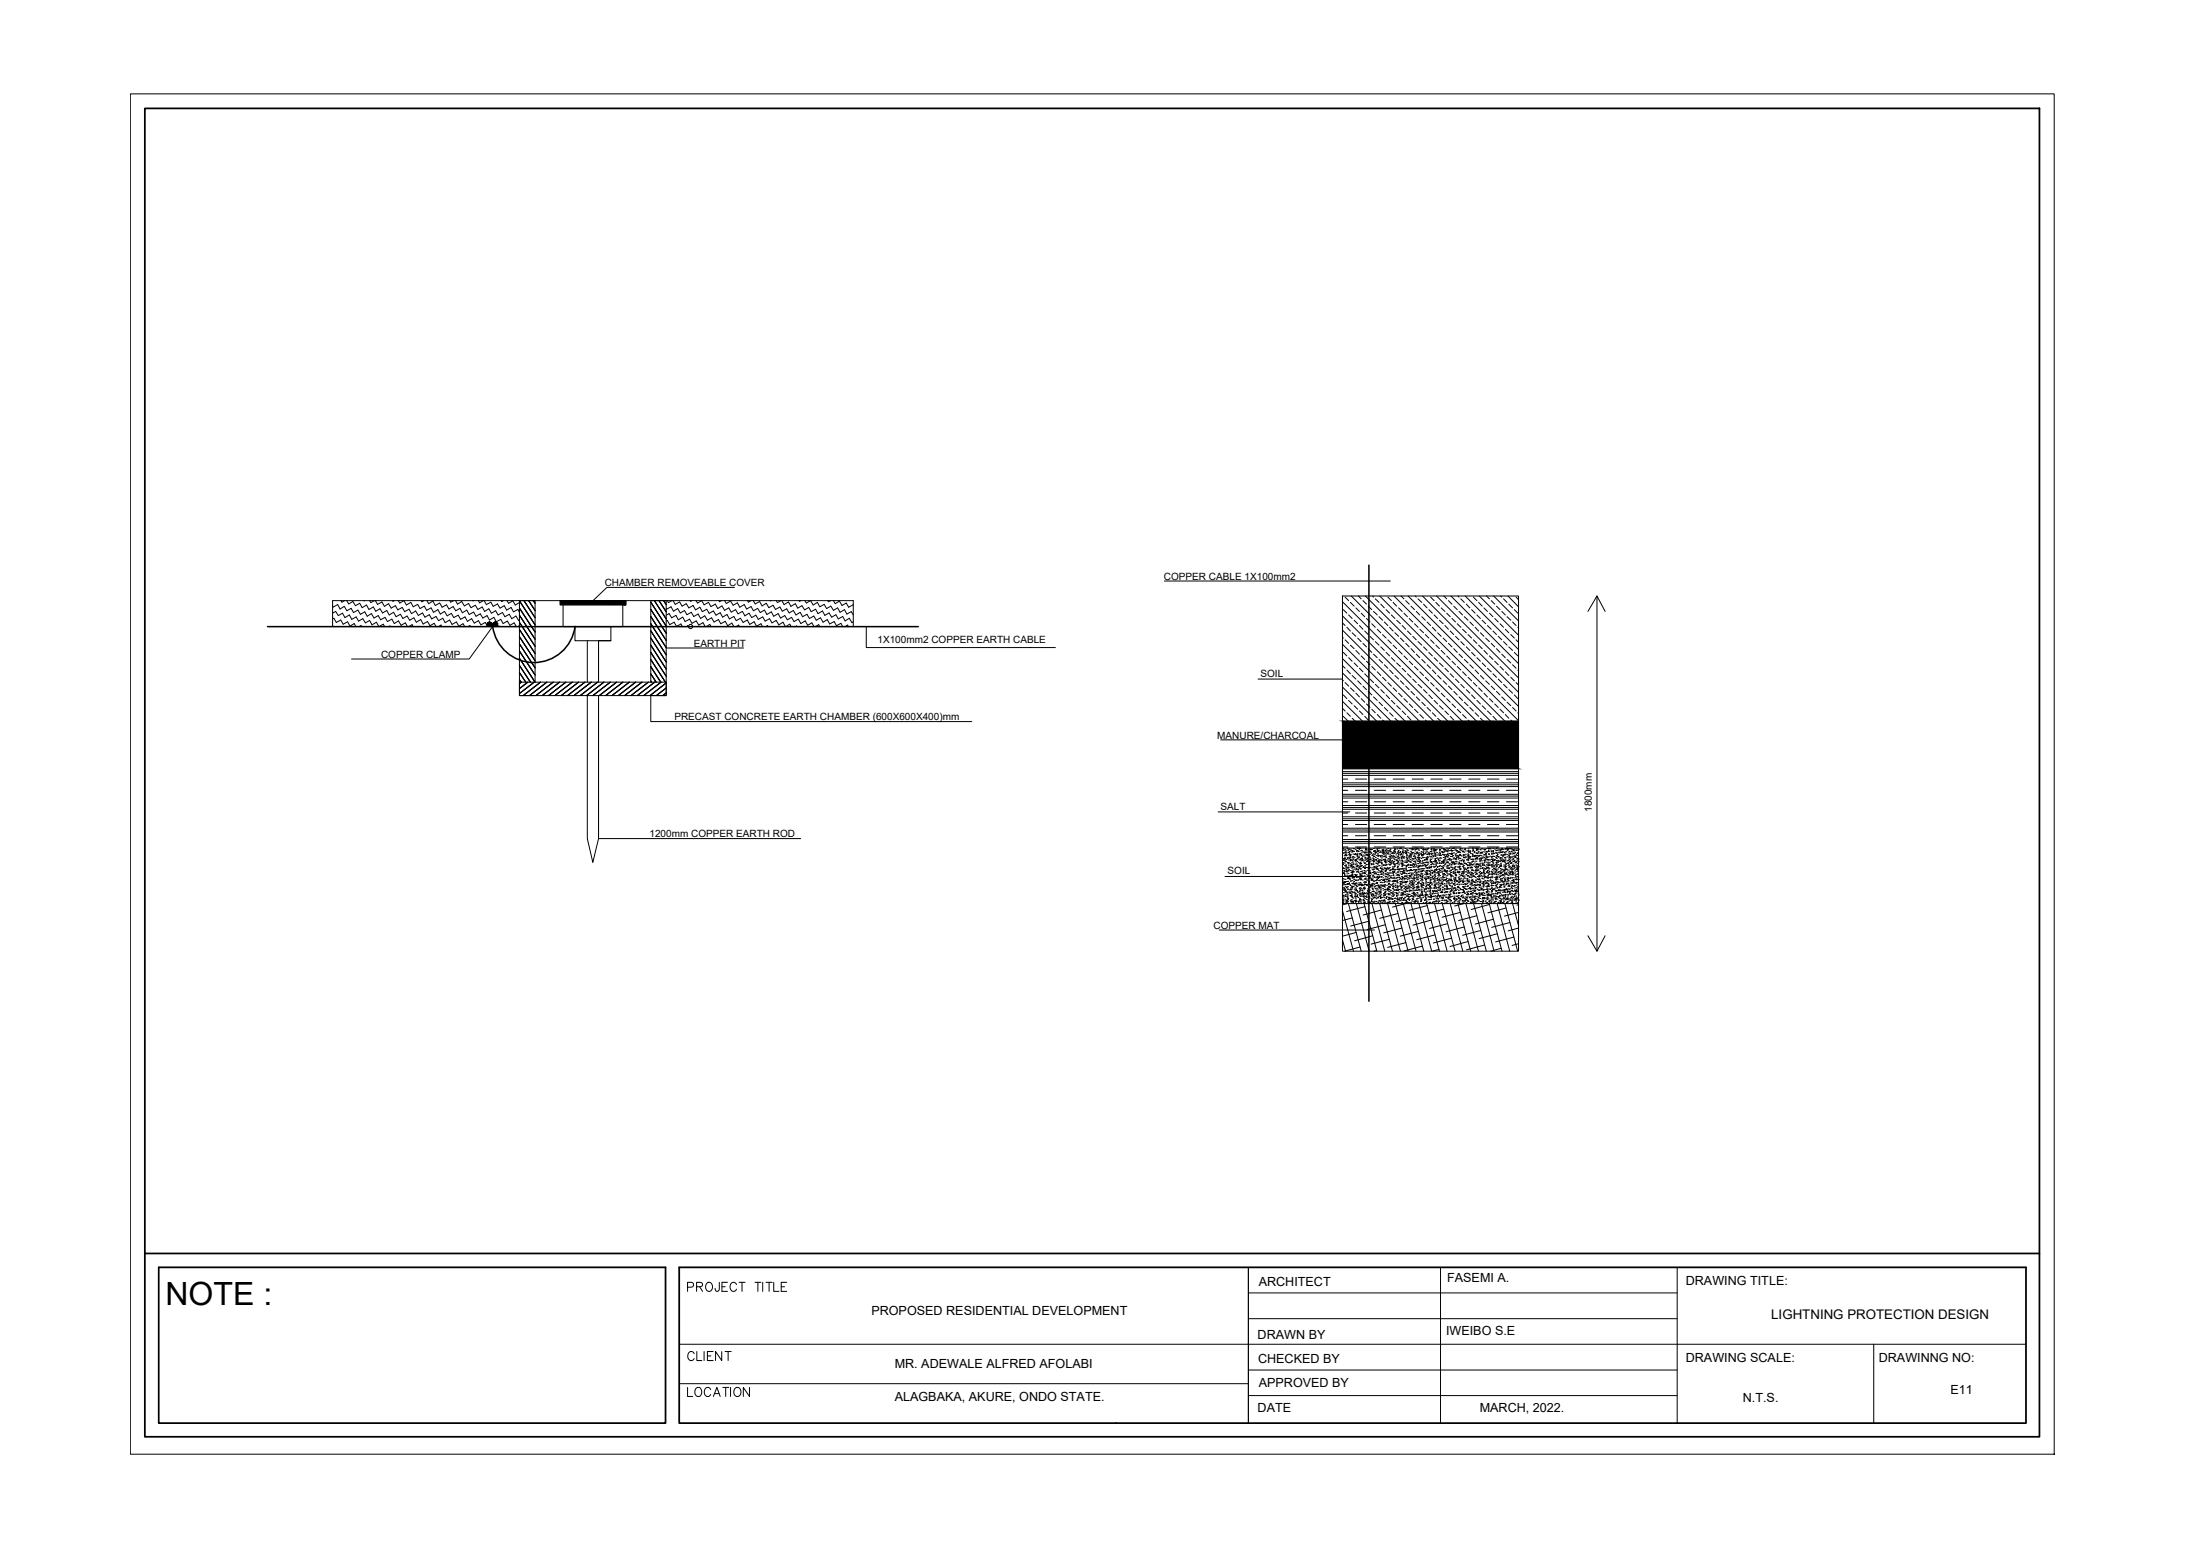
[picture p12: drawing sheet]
<svg xmlns="http://www.w3.org/2000/svg" width="420mm" height="297mm" viewBox="0 0 420 297" stroke-linecap="round" stroke-linejoin="round" font-family="sans-serif">
<defs><g id="words">
<text font-size="6.1" x="31.8" y="250.8">NOTE :</text>
<text font-size="4.9" x="130.9" y="269.5">LOCATION</text>
<text font-size="4.4" x="130.9" y="262.5">CLIENT</text>
<text font-size="2.6" x="340.3" y="253.5">LIGHTNING PROTECTION DESIGN</text>
<g font-size="2.4">
<text x="241.8" y="247">ARCHITECT</text>
<text x="278" y="246.3">FASEMI A.</text>
<text x="323.9" y="246.8">DRAWING TITLE:</text>
<text x="167.4" y="252.6">PROPOSED RESIDENTIAL DEVELOPMENT</text>
<text x="241.6" y="257.2">DRAWN BY</text>
<text x="277.8" y="256.5">IWEIBO S.E</text>
<text x="171.9" y="262.9">MR. ADEWALE ALFRED AFOLABI</text>
<text x="241.7" y="261.9">CHECKED BY</text>
<text x="323.9" y="261.7">DRAWING SCALE:</text>
<text x="360.9" y="261.7">DRAWINNG NO:</text>
<text x="171.9" y="269.2">ALAGBAKA, AKURE, ONDO STATE.</text>
<text x="241.8" y="266.5">APPROVED BY</text>
<text x="334.8" y="269.3">N.T.S.</text>
<text x="374.7" y="267.9">E11</text>
<text x="241.6" y="271.2">DATE</text>
<text x="284.3" y="271.4">MARCH, 2022.</text>
</g>
<g font-size="1.9">
<text x="116.2" y="112.6">CHAMBER REMOVEABLE COVER</text>
<text x="223.6" y="111.4">COPPER CABLE 1X100mm2</text>
<text x="133.3" y="124.3">EARTH PIT</text>
<text x="168.6" y="123.6">1X100mm2 COPPER EARTH CABLE</text>
<text x="73.2" y="126.4">COPPER CLAMP</text>
<text x="242.2" y="130">SOIL</text>
<text x="129.6" y="138.4">PRECAST CONCRETE EARTH CHAMBER (600X600X400)mm</text>
<text x="233.9" y="141.9">MANURE/CHARCOAL</text>
<text x="234.5" y="155.6">SALT</text>
<text x="305.8" y="156" transform="rotate(-90 305.8 156)">1800mm</text>
<text x="124.8" y="160.9">1200mm COPPER EARTH ROD</text>
<text x="235.9" y="168">SOIL</text>
<text x="233.1" y="178.5">COPPER MAT</text>
</g>
</g></defs>
<!-- layer: G-ANNO-TTLB -->
<g fill="none" stroke="#000" stroke-width=".19">
<path d="M130.5 258.3h258.7M132.1 247.3h.8a.47 .47 0 0 0 .4-.5 .47 .47 0 0 0-.4-.4h-.8v1.7M133.8 247.2l1-.1 .2-.2-.1-.4-.4-.1h-.7v1.7M134.4 247.2l.6 .9M135.9 246.5a.82 .82 0 0 1 1 .3 .82 .82 0 0 1-.2 1.1 .63 .63 0 0 1-.7 .2 .63 .63 0 0 1-.4-.6v-.4zM138.2 246.4l-.1 1.5-.4 .2-.2-.2-.1-.4M138.7 247.2h.6M139.8 246.4h-1.1v1.7h1.1M141.5 246.8a.63 .63 0 0 0-.7-.4 .63 .63 0 0 0-.5 .7v.4a.63 .63 0 0 0 .5 .6 .63 .63 0 0 0 .7-.4M142 246.4h1.1M142.6 246.4v1.7M145 246.4h1.2"/>
<path d="M145.6 246.4v1.7M146.5 246.4v1.7M147.2 246.4h1.2M147.8 246.4v1.7M148.6 246.4v1.7h1.1M150.1 247.2h.6M151.1 246.4h-1v1.7h1M239.8 243.5v29.9M239.8 253.4h82.4M239.8 248.4h82.4M130.5 265.9h109.3M239.8 268.1h82.4"/>
<path d="M239.8 263.2h82.4"/>
</g>
<!-- layer: G-ANNO-TTLB-THIN -->
<path d="M25 18h369.6v261.4h-369.6zM239.8 243.5v29.9M276.7 243.5v29.9M322.2 243.5v29.9M360 258.3v15.1" fill="none" stroke="#000" stroke-width=".19"/>
<!-- layer: G-ANNO-TTLB-MEDM -->
<path d="M27.8 20.8h364v255.3h-364zM27.8 240.8h364M30.5 243.5h97.4v29.9h-97.4zM130.5 243.5h258.7v29.9h-258.7z" fill="none" stroke="#000" stroke-width=".34"/>
<!-- layer: 0 -->
<path d="M394.6 279.4h.1" fill="none" stroke="#000" stroke-width=".25"/>
<!-- layer: HATCH -->
<g fill="none" stroke="#000" stroke-width=".19">
<path d="M63.9 118.9l.2-.1 .5 .8 .9-.5 .4 .8 .9-.4 .4 .8 .8-.5 .4 .6M63.9 117.8l.6-.3 .5 .8 .8-.5 .5 .9 .8-.5 .5 .8 .8-.5 .5 .8 .8-.4 .5 .8 .8-.5 .5 .9 .8-.6 .5 .9 .8-.5 .3 .5M63.9 116.4l.1 .2 .9-.4 .4 .8 .8-.5 .5 .8 .9-.4 .4 .8 .9-.5 .4 .8 .9-.4 .4 .8 .8-.5 .6 .8 .8-.4 .4 .8 .9-.5 .4 .8 .9-.4 .4 .8 .9-.5 .5 .8 .8-.4 .4 .7M65.5 115.4l.2 .3 .5-.3M66.6 115.4l.4 .6 .8-.4 .5 .8 .8-.5 .5 .9 .8-.6 .5 .9 .8-.5 .5 .8 .8-.4 .5 .8 .8-.5 .5 .9 .8-.6 .5 .9 .8-.5 .5 .8 .8-.4 .5 .8 .8-.5 .5 .8 .8-.5 .5 .9 .8-.5 .5 .8 .8-.4 .4 .6M69.9 115.4h.1M71 115.4l.2 .4 .7-.4M72.1 115.4l.4 .7 .9-.4 .4 .8 .8-.5 .6 .8 .8-.4 .4 .8 .9-.5 .4 .8 .9-.4 .5 .8 .8-.5 .5 .8 .8-.4 .4 .8 .9-.5 .4 .8 .8-.5 .6 .9 .8-.5 .4 .8 .9-.5 .4 .9 .9-.5 .5 .8 .8-.5 .3 .6M75.4 115.4l.1 .1 .2-.1M76.5 115.4l.3 .5 .8-.5 .5 .8 .8-.5 .5 .9 .8-.5 .5 .8 .8-.4 .5 .8 .8-.5 .5 .8 .8-.5 .5 .9 .8-.5 .5 .8 .8-.4 .5 .8 .8-.5 .5 .8 .8-.5 .5 .9 .8-.5 .5 .8 .8-.4 .5 .8 .8-.5 .5 .8M80.9 115.4l.1 .2 .5-.2M82 115.4l.4 .6 .8-.5 .4 .8 .9-.4 .4 .8 .9-.5 .4 .8 .9-.5 .5 .8 .8-.4 .4 .8 .9-.5 .4 .9 .9-.5 .5 .8 .8-.5 .5 .8 .8-.4 .4 .8 .9-.5 .4 .9 .9-.5 .5 .8 .8-.5 .5 .8 .8-.4 .4 .7"/>
<path d="M86.4 115.4l.2 .3 .6-.3M87.5 115.4l.4 .7 .8-.5 .5 .8 .8-.4 .5 .8 .8-.5 .5 .8 .8-.5 .5 .9 .8-.5 .5 .8 .8-.5 .5 .9 .8-.5 .5 .8 .8-.5 .5 .9 .8-.5 .5 .8 .2-.1M90.8 115.4h.2M91.9 115.4l.2 .4 .8-.4M93 115.4l.4 .8 .9-.5 .5 .8 .8-.5 .5 .8 .8-.4 .4 .8 .9-.5 .5 .9 .8-.5 .3 .5M94 120l.6 .4 .5-.4-.5 .4-4.5 6.2h-22.6M96.3 115.4l.1 .2 .3-.2M97.4 115.4l.3 .5 .8-.5 .5 .8 .8-.4M99.8 119.6l3 4.6M99.8 118.2l3 4.7M99.8 116.9l3 4.6M99.8 118.2l1.4 2.2"/>
<path d="M99.8 115.4l3 4.7M99.8 119.6l.5 .8M99.8 116.8l2.3 3.6M99.8 119.5l.5 .9M99.8 115.4l3 4.6M100.6 115.4l2.2 3.3-2.1-3.3M101.5 115.4l1.3 1.9M101.6 115.4l1.2 1.9M102.4 115.4l.4 .6M102.8 115.9l-.3-.5 .3 .5M107.6 115.4h12.6v.8h-12.6zM108.2 116.2v4.2h11.4v-4.2"/>
<path d="M125 119.8l3 4.7M125 118.4l3 4.7-3-4.6M125 118.4l3 4.6M125 117.1l3 4.5M125 115.7l3 4.6-3-4.6M125.7 115.4l2.3 3.5M126.6 115.4l1.4 2.2M126.6 115.4l1.4 2.1M127.5 115.4l.5 .8M127.5 115.4l.5 .7M128 119.3l.2-.1 .5 .8 .8-.5 .5 .9 .8-.5 .3 .5M128 118.2l.5-.3 .5 .8 .9-.5 .4 .9 .9-.5 .4 .8 .9-.4 .4 .8 .8-.5 .6 .8 .8-.5 .4 .8"/>
<path d="M128 116.9l.1 .2 .8-.5 .5 .8 .8-.5 .5 .9 .8-.5 .5 .8 .8-.5 .5 .8 .8-.4 .5 .8 .8-.5 .5 .9 .8-.5 .5 .8 .8-.5 .5 .8 .8-.4 .5 .8 .8-.5 .4 .7M128 118.9l-2.3-3.5 2.3 3.6M128.2 115.4l.2 .4 .7-.4M129.3 115.4l.4 .7 .9-.4 .4 .8 .8-.5 .5 .8 .9-.5 .4 .9 .9-.5 .4 .8 .9-.4 .4 .8 .8-.5 .6 .8 .8-.5 .4 .9 .9-.5 .4 .8 .9-.5 .4 .9 .9-.5 .5 .8 .8-.5 .4 .9 .9-.5 .4 .8 .9-.5 .3 .6M132.6 115.4l.1 .1 .2-.1M133.7 115.4l.3 .5 .8-.5 .5 .8 .8-.5 .5 .8 .8-.4 .5 .8 .8-.5 .5 .9 .8-.5 .5 .8 .8-.5 .5 .8 .8-.4 .5 .8 .8-.5 .5 .9 .8-.5 .5 .8 .8-.5 .5 .8 .8-.4 .5 .8 .8-.5 .5 .9 .8-.6 .5 .9M138.1 115.4l.1 .2 .4-.2M139.2 115.4l.3 .6 .8-.5 .6 .8 .8-.5 .4 .9 .9-.5 .4 .8 .9-.5 .5 .8 .8-.4 .5 .8 .8-.5 .4 .9 .9-.5 .4 .8 .9-.5 .5 .8 .8-.4 .5 .8 .8-.5 .4 .8 .9-.4 .5 .8 .8-.5 .5 .8 .8-.4 .4 .7M141.1 112.9h-24.5l-2.7 2.5M143.6 115.4l.2 .3 .5-.3M144.7 115.4l.4 .6 .8-.4 .5 .8 .8-.5 .5 .9 .8-.5 .5 .8 .8-.5 .5 .8 .8-.4 .5 .8 .8-.5 .5 .9 .8-.6 .5 .9 .8-.5 .5 .8 .9-.4 .4 .8 .8-.5 .5 .8 .8-.5 .5 .9 .8-.5 .5 .8 .9-.4 .3 .6M148 115.4h.1"/>
<path d="M149.1 115.4l.3 .4 .6-.4M150.2 115.4l.4 .8 .9-.5 .4 .8 .9-.5 .5 .8 .8-.4 .5 .8 .8-.5 .4 .8 .9-.4 .5 .8 .8-.5 .5 .8 .8-.4 .5 .8 .8-.5 .5 .8 .8-.5 .5 .9 .8-.5 .5 .8 .2-.1M153.5 115.4l.1 .1 .3-.1M154.6 115.4l.3 .5 .8-.5 .5 .8 .8-.5 .5 .9 .8-.5 .5 .8 .8-.4 .5 .8 .8-.5 .5 .8 .8-.5 .5 .9 .8-.5 .4 .7M159 115.4l.1 .2 .5-.2M160.1 115.4l.4 .6 .8-.5 .5 .8 .8-.4 .4 .8 .9-.5M223.7 111.6h43.4M257.9 114.5h33.8v68.3h-33.8zM257.9 118.3l20.2 20.3M257.9 115.6l23 23M257.9 119.7l.5 .5M258.1 117.1l.7 .7"/>
<path d="M258.4 114.7l.7 .7M259.1 118.2l.7 .6M259.4 115.7l.8 .8M259.6 114.5l24 24.1M260.2 119.2l.6 .6M260.5 116.8l.7 .7M261 114.5l.5 .6M261.5 117.8l.7 .7M261.8 115.4l.7 .7M262.3 114.5l24.1 24.1M262.5 118.8l.7 .7M262.9 116.5l.6 .6"/>
<path d="M263.5 119.8l.7 .7M263.7 114.5l.2 .2M263.9 117.5l.7 .7M264.2 115.1l.7 .6M264.9 118.5l.7 .7M265.1 114.5l24 24.1M265.3 116.1l.7 .7M266 119.5l.6 .7M266.3 117.1l.7 .7M266.6 114.7l.7 .7M267.3 118.2l.7 .6M267.6 115.7l.7 .8"/>
<path d="M267.8 114.5l23.9 24M268.3 119.2l.7 .6M268.7 116.8l.7 .7M269.2 114.5l.5 .6M269.7 117.8l.7 .7M270.1 115.4l.6 .7M270.5 114.5l21.2 21.2M270.7 118.8l.7 .7M271.1 116.5l.7 .6M271.8 119.8l.6 .7M271.9 114.5l.2 .2M272.1 117.5l.7 .7"/>
<path d="M272.4 115.1l.7 .6M273.1 118.5l.7 .7M273.3 114.5l18.4 18.5M273.5 116.1l.7 .7M274.2 119.5l.6 .7M274.5 117.1l.7 .7M274.8 114.7l.7 .7M275.5 118.2l.7 .6M275.9 115.7l.6 .8M276 114.5l15.7 15.8M276.5 119.2l.8 .6M276.9 116.8l.7 .7"/>
<path d="M277.4 114.5l.5 .6M277.9 117.8l.7 .7M278.3 115.4l.6 .7M278.7 114.5l13 13M278.9 118.8l.7 .7M279.3 116.5l.7 .6M280 119.8l.6 .7M280.1 114.5l.2 .2M280.3 117.5l.7 .7M280.6 115.1l.7 .6M281.3 118.5l.7 .7M281.5 114.5l10.2 10.3"/>
<path d="M281.7 116.1l.7 .7M282.4 119.5l.7 .7M282.7 117.1l.7 .7M283.1 114.7l.6 .7M283.7 118.2l.7 .6M284.1 115.7l.6 .8M284.2 114.5l7.5 7.5M284.7 119.2l.7 .6M285.1 116.8l.7 .7M285.6 114.5l.5 .6M286.1 117.8l.7 .7M286.5 115.4l.7 .7"/>
<path d="M286.9 114.5l4.8 4.8M287.2 118.8l.6 .7M287.5 116.5l.7 .6M288.2 119.8l.7 .7M288.3 114.5l.2 .2M288.5 117.5l.7 .7M288.9 115.1l.6 .6M289.5 118.5l.8 .7M289.7 114.5l2 2.1M289.9 116.1l.7 .7M290.6 119.5l.7 .7M290.9 117.1l.7 .7"/>
<path d="M291.3 114.7l.4 .5M305.1 117.5l1.7-3 1.6 3M306.8 114.5v68.3M63.9 120.2l.1 .2M63.9 120.4v-5h100v5M69 120.4l.4-.2 .1 .2M74.7 120.4l.2-.1 .1 .1M78.5 120.4l.7-.4 .2 .4M80.4 120.4h.1M84.2 120.4l.5-.3 .2 .3M89.9 120.4l.4-.2 .1 .2M93.8 120.4l.7-.5 .3 .5"/>
<path d="M95.7 120.4l.1-.1 .1 .1M99.8 131.1h28.2v2.5h-28.2zM99.8 120.2l-.3 .2M99.8 130.6l.3 .5-.3-.5M99.8 129.2l1.2 1.9M99.8 127.9l2.1 3.2M99.8 125.1l3 4.6-3-4.6M99.8 122.3l3 4.7-3-4.6M99.8 121l3 4.6M99.8 127.8l2.1 3.3-2.1-3.3M99.8 130.6l.3 .5M99.8 126.4l3 4.6"/>
<path d="M100.2 131.1l-.4 .2M100.3 120.4l2.5 3.8M100.5 133.6l3.4-2.5-3.3 2.5M101.4 131.1l-1.6 1.2 1.6-1.2M101.4 131.1l-1.6 1.2M102.1 120.4l.7 1M102.6 131.1l-2.8 2.1M102.6 131.1l-2.8 2.2 2.9-2.2M102.8 131.1l-3-4.6 3 4.6v-15.7h-3v18.2h3M102.8 128.3l-3-4.6 3 4.7M102.8 125.5l-3-4.6 3 4.7M102.8 122.8l-1.6-2.4 1.6 2.4"/>
<path d="M105 131.1l-3.3 2.5M105.1 131.1l-3.4 2.5M105.3 133.6l3.4-2.5-3.3 2.5M106.3 131.1l-3.4 2.5M106.3 131.1l-3.3 2.5M107.5 131.1l-3.3 2.5 3.3-2.5M110 131.1l-3.4 2.5M110.5 120.4h6.9v2.7h-6.9zM111.2 131.1l-3.4 2.5M111.5 133.6l3.3-2.5-3.3 2.5M112.3 131.1l-3.3 2.5 3.4-2.5M112.8 133.6v27.5l1.1 4.6 1.1-4.6"/>
<path d="M112.8 123.1v8M113.6 131.1l-3.4 2.5M113.6 131.1l-3.3 2.5M114.8 131.1l-3.4 2.5M115 133.6v27.5M116 131.1l-3.3 2.5M117.3 131.1l-3.4 2.5M117.4 123.1h-2.4v8M117.6 133.6l3.3-2.5-3.3 2.5M118.5 131.1l-3.4 2.5M118.5 131.1l-3.3 2.5M119.6 131.1l-3.2 2.5"/>
<path d="M120.9 131.1l-3.4 2.5M122.1 131.1l-3.3 2.5M122.4 133.6l3.4-2.5-3.3 2.5M123.3 131.1l-3.3 2.5 3.3-2.5M123.4 131.1l-3.4 2.5M124.5 131.1l-3.3 2.5 3.4-2.5M125 131.1v-15.7h3v18.2h-3v5h61.7M125 130.9l.2 .2M125 129.5l1.1 1.6M125 128.1l1.9 3-1.9-3M125 126.7l2.9 4.4M125 125.4l3 4.6"/>
<path d="M125 124l3 4.6M125 122.6l3 4.6M125 121.2l3 4.7M125 125.3l3 4.6-3-4.6M125 128.1l2 3M125 123.9l3 4.6M125.7 131.1l-3.3 2.5M127 131.1l-3.4 2.5M127.3 133.6l.7-.5-.6 .5M128 121.7l-3-4.6 3 4.6M128 132.2l-1.9 1.4M128 131.2l-3.1 2.4 3.1-2.4"/>
<path d="M128 133.1l-.7 .5M128 124.5h14.8M131.9 120.4l.2-.2 .1 .2M135.7 120.4l.7-.4 .2 .4M137.6 120.4h.1M141.4 120.4l.5-.3 .2 .3M147.1 120.4l.4-.2 .1 .2M150.9 120.4l.8-.5 .3 .5M152.8 120.4l.2-.1 .1 .1M156.6 120.4l.7-.4 .2 .4M158.6 120.4h.1M162.4 120.4l.4-.3 .2 .3"/>
<path d="M166.4 120.4v4h36.3M197.9 124.4h.1M241.7 130.5h16.2M257.9 137.5l1.1 1.1M257.9 134.7l3.9 3.9M257.9 132l6.6 6.6M257.9 129.3l9.3 9.3M257.9 126.5l12 12.1M257.9 123.8l14.8 14.8M257.9 121.1l17.5 17.5M257.9 136.1l.5 .5M257.9 130.6l.2 .2"/>
<path d="M257.9 127.9l.5 .5M257.9 122.4l.2 .2M257.9 138.6h33.8M258.1 133.5l.7 .7M258.1 125.3l.7 .7M258.4 131.1l.7 .7M258.4 122.9l.7 .7M258.8 136.9l.6 .7M258.8 128.7l.6 .8M258.8 120.5l.6 .7M259.1 134.6l.7 .7M259.1 126.4l.7 .6"/>
<path d="M259.4 132.2l.8 .6M259.4 124l.8 .6M259.8 138l.6 .6M259.8 129.8l.7 .7M259.8 121.6l.7 .7M260.2 135.6l.6 .7M260.2 127.4l.6 .7M260.5 133.2l.7 .7M260.5 125l.7 .7M260.8 130.8l.7 .7M260.8 122.6l.7 .7M261.2 136.6l.6 .7"/>
<path d="M261.2 128.4l.6 .7M261.2 120.2l.6 .7M261.5 134.2l.7 .7M261.5 126l.7 .7M261.8 131.8l.7 .7M261.8 123.6l.7 .7M262.2 137.6l.7 .7M262.2 129.5l.7 .6M262.2 121.2l.7 .7M262.5 135.3l.7 .6M262.5 127l.7 .7M262.9 132.8l.6 .7"/>
<path d="M262.9 124.6l.6 .7M263.2 130.5l.7 .6M263.2 122.3l.7 .6M263.5 136.3l.7 .6M263.5 128.1l.7 .6M263.9 133.9l.7 .7M263.9 125.7l.7 .7M264.2 131.5l.7 .7M264.2 123.3l.7 .7M264.6 137.3l.7 .7M264.6 129.1l.7 .7M264.6 120.9l.7 .7"/>
<path d="M264.9 134.9l.7 .7M264.9 126.7l.7 .7M265.3 132.5l.7 .7M265.3 124.3l.7 .7M265.6 138.3l.3 .3M265.6 130.1l.7 .7M265.6 121.9l.7 .7M266 135.9l.6 .7M266 127.7l.6 .7M266.3 133.5l.7 .7M266.3 125.3l.7 .7M266.6 131.1l.7 .7"/>
<path d="M266.6 122.9l.7 .7M267 136.9l.6 .7M267 128.7l.6 .8M267 120.5l.6 .7M267.3 134.6l.7 .7M267.3 126.4l.7 .6M267.6 132.2l.7 .6M267.6 124l.7 .6M268 138l.6 .6M268 129.8l.7 .7M268 121.6l.7 .7M268.3 135.6l.7 .7"/>
<path d="M268.3 127.4l.7 .7M268.7 133.2l.7 .7M268.7 125l.7 .7M269 130.8l.7 .7M269 122.6l.7 .7M269.4 136.6l.7 .7M269.4 128.4l.7 .7M269.4 120.2l.7 .7M269.7 134.2l.7 .7M269.7 126l.7 .7M270.1 131.8l.6 .7M270.1 123.6l.6 .7"/>
<path d="M270.4 137.6l.7 .7M270.4 129.5l.7 .6M270.4 121.2l.7 .7M270.7 135.3l.7 .6M270.7 127l.7 .7M271.1 132.8l.7 .7M271.1 124.6l.7 .7M271.4 130.5l.7 .6M271.4 122.3l.7 .6M271.8 136.3l.6 .6M271.8 128.1l.6 .6M272.1 133.9l.7 .7"/>
<path d="M272.1 125.7l.7 .7M272.4 131.5l.7 .7M272.4 123.3l.7 .7M272.8 137.3l.7 .7M272.8 129.1l.7 .7M272.8 120.9l.7 .7M273.1 134.9l.7 .7M273.1 126.7l.7 .7M273.5 132.5l.7 .7M273.5 124.3l.7 .7M273.8 138.3l.2 .3M273.8 130.1l.7 .7"/>
<path d="M273.8 121.9l.7 .7M274.2 135.9l.6 .7M274.2 127.7l.6 .7M274.5 133.5l.7 .7M274.5 125.3l.7 .7M274.8 131.1l.7 .7M274.8 122.9l.7 .7M275.2 136.9l.7 .7M275.2 128.7l.7 .8M275.2 120.5l.7 .7M275.5 134.6l.7 .7M275.5 126.4l.7 .6"/>
<path d="M275.9 132.2l.6 .6M275.9 124l.6 .6M276.2 138l.6 .6M276.2 129.8l.7 .7M276.2 121.6l.7 .7M276.5 135.6l.8 .7M276.5 127.4l.8 .7M276.9 133.2l.7 .7M276.9 125l.7 .7M277.3 130.8l.6 .7M277.3 122.6l.6 .7M277.6 136.6l.7 .7"/>
<path d="M277.6 128.4l.7 .7M277.6 120.2l.7 .7M277.9 134.2l.7 .7M277.9 126l.7 .7M278.3 131.8l.6 .7M278.3 123.6l.6 .7M278.6 137.6l.7 .7M278.6 129.5l.7 .6M278.6 121.2l.7 .7M278.9 135.3l.7 .6M278.9 127l.7 .7M279.3 132.8l.7 .7"/>
<path d="M279.3 124.6l.7 .7M279.6 130.5l.7 .6M279.6 122.3l.7 .6M280 136.3l.6 .6M280 128.1l.6 .6M280.3 133.9l.7 .7M280.3 125.7l.7 .7M280.6 131.5l.7 .7M280.6 123.3l.7 .7M281 137.3l.7 .7M281 129.1l.7 .7M281 120.9l.7 .7"/>
<path d="M281.3 134.9l.7 .7M281.3 126.7l.7 .7M281.7 132.5l.7 .7M281.7 124.3l.7 .7M282 138.3l.3 .3M282 130.1l.7 .7M282 121.9l.7 .7M282.4 135.9l.7 .7M282.4 127.7l.7 .7M282.7 133.5l.7 .7M282.7 125.3l.7 .7M283.1 131.1l.6 .7"/>
<path d="M283.1 122.9l.6 .7M283.4 136.9l.7 .7M283.4 128.7l.7 .8M283.4 120.5l.7 .7M283.7 134.6l.7 .7M283.7 126.4l.7 .6M284.1 132.2l.6 .6M284.1 124l.6 .6M284.4 138l.6 .6M284.4 129.8l.7 .7M284.4 121.6l.7 .7M284.7 135.6l.7 .7"/>
<path d="M284.7 127.4l.7 .7M285.1 133.2l.7 .7M285.1 125l.7 .7M285.4 130.8l.7 .7M285.4 122.6l.7 .7M285.8 136.6l.7 .7M285.8 128.4l.7 .7M285.8 120.2l.7 .7M286.1 134.2l.7 .7M286.1 126l.7 .7M286.5 131.8l.7 .7M286.5 123.6l.7 .7"/>
<path d="M286.8 137.6l.7 .7M286.8 129.5l.7 .6M286.8 121.2l.7 .7M287.2 135.3l.6 .6M287.2 127l.6 .7M287.5 132.8l.7 .7M287.5 124.6l.7 .7M287.8 130.5l.7 .6M287.8 122.3l.7 .6M288.2 136.3l.7 .6M288.2 128.1l.7 .6M288.5 133.9l.7 .7"/>
<path d="M288.5 125.7l.7 .7M288.9 131.5l.6 .7M288.9 123.3l.6 .7M289.2 137.3l.7 .7M289.2 129.1l.7 .7M289.2 120.9l.7 .7M289.5 134.9l.8 .7M289.5 126.7l.8 .7M289.9 132.5l.7 .7M289.9 124.3l.7 .7M290.3 138.3l.2 .3M290.3 130.1l.6 .7"/>
<path d="M290.3 121.9l.6 .7M290.6 135.9l.7 .7M290.6 127.7l.7 .7M290.9 133.5l.7 .7M290.9 125.3l.7 .7M291.3 131.1l.4 .5M291.3 122.9l.4 .5M291.6 136.9l.1 .2M291.6 128.7l.1 .2M291.6 120.5l.1 .2M234 156h25.3M234.5 142.2h27.3"/>
<path d="M257.9 149h33.8M257.9 151.1h33.8M257.9 153.3h33.8M257.9 155.5h33.8M257.9 157.6h33.8M257.9 159.9h33.8M257.9 148.6h33.8M257.9 150.8h33.8M257.9 153h33.8M257.9 155.2h33.8M257.9 157.3h33.8M257.9 159.5h33.8"/>
<path d="M257.9 148.3h33.8M257.9 150.4h33.8M257.9 152.6h33.8M257.9 154.8h33.8M257.9 156.9h33.8M257.9 159.1h33.8M257.9 149.7h1M257.9 151.8h1M257.9 154.1h1M257.9 156.2h1M257.9 158.4h1M257.9 147.7h33.8"/>
<path d="M260.4 149.7h2.2M260.4 151.8h2.2M260.4 154.1h2.2M260.4 156.2h2.2M260.4 158.4h2.2M264 149.7h2.2M264 151.8h2.2M264 154.1h2.2M264 156.2h2.2M264 158.4h2.2M267.6 149.7h2.2M267.6 151.8h2.2"/>
<path d="M267.6 154.1h2.2M267.6 156.2h2.2M267.6 158.4h2.2M271.3 149.7h2.1M271.3 151.8h2.1M271.3 154.1h2.1M271.3 156.2h2.1M271.3 158.4h2.1M274.9 149.7h2.2M274.9 151.8h2.2M274.9 154.1h2.2M274.9 156.2h2.2"/>
<path d="M274.9 158.4h2.2M278.5 149.7h2.2M278.5 151.8h2.2M278.5 154.1h2.2M278.5 156.2h2.2M278.5 158.4h2.2M282.2 149.7h2.1M282.2 151.8h2.1M282.2 154.1h2.1M282.2 156.2h2.1M282.2 158.4h2.1M285.8 149.7h2.2"/>
<path d="M285.8 151.8h2.2M285.8 154.1h2.2M285.8 156.2h2.2M285.8 158.4h2.2M289.4 149.7h2.2M289.4 151.8h2.2M289.4 154.1h2.2M289.4 156.2h2.2M289.4 158.4h2.2M115 161.1h38.8M234.2 178.7h29.8M235.3 168.4h26.5"/>
<path d="M257.9 175l2.1 7.8M257.9 162h33.8M257.9 161.7h33.8M257.9 161.3h33.8M257.9 160.6h1M257.9 162.7h1M257.9 168.4v.1M257.9 173.6h33.8M257.9 165.9h.1v.1h-.1M257.9 162.9h33.8M257.9 169.2h.1M258 166.1h.1"/>
<path d="M258 172.8h.1M258 173.4h.1M258 163h.1M258 164.9h.1M258 166.9h.1M258 168.8h.1M258 170.8h.1M258 173.1h.1M258 173.6h.1M258 165.7h.1M258 166.7h.1M258 172h.1"/>
<path d="M258 172.5h.1M258 163.3h.1M258 170h.1M258 170.6h.1M258 172.1h.1M258.1 171h.1M258.1 171.5h.1M258.1 163.3h.1M258.1 169.6l.1-.1zM258.1 172.1l.1 .1zM258.1 167.8l.1-.2v.2zM258.1 169.4h.1"/>
<path d="M258.1 170h.1M258.1 170.5h.1M258.1 167.2h.1M258.1 167.8h.1M258.1 169.7h.1M258.1 163.9l.1-.1zM258.2 165.2h.1M258.2 168.4h.1M258.2 168.9h.1M258.2 167.4h.1M258.2 167.9h.1M258.2 164.4h.1"/>
<path d="M258.2 165h.1M258.2 171.1h.1M258.2 167.3h.1M258.2 166.3h.1M258.2 166.9h.1M258.2 168.3h.1M258.3 164.8h.1M258.3 165.3h.1M258.3 165.8h.1M258.3 168.3h.1M258.3 164.9h.1M258.3 170.8l.1-.1z"/>
<path d="M258.3 169.5l.1-.1 .1 .1zM258.4 168.1h.1M258.3 163.8h.1M258.3 164.3h.1M258.3 171.4h.1M258.3 165.1l.1-.1zM258.4 163.2h.1M258.4 165.5h.1M258.4 172.2h.1M258.4 172.8h.1M258.4 163.5h.1M258.4 169h.1"/>
<path d="M258.5 169.4h.1M258.5 170h.1M258.5 169.9h.1M258.5 168.4h.1M258.5 170.3h.1M258.5 172.3h.1M258.5 164.1h.1zM258.5 170.9h.1M258.5 166.5h.1M258.5 164.4h.1M258.5 166.4h.1M258.5 171.3l.1-.1z"/>
<path d="M258.5 166.6h.1M258.5 167.2h.1M258.5 173.3h.1M258.5 173h.1M258.5 163.5h.1M258.5 165.5h.1M258.5 167.4h.1M258.5 171.4h.1M258.6 164.1h.1M258.6 171.9l-.1 .1zM258.6 163.8h.1M258.6 164.4h.1"/>
<path d="M258.6 170.5h.1M258.6 165.1h.1M258.6 170.6h.1M258.6 166.2h-.1zM258.6 167h.2zM258.7 171.5h.1M258.7 167.7h.1M258.7 168.1h.1M258.7 173.1l.1-.1zM258.8 173.4h.1M258.8 172.2h.1M258.8 167.4v-.1z"/>
<path d="M258.8 172.4h.1M258.8 172.9h.1M258.8 164.9h.1M258.8 171.6h.1M258.8 165.7h.1M258.8 169.8h.1v.1zM258.8 171.4h.1M258.8 171.9h.1M258.8 169.4h.1M258.8 166.8h.1M258.8 164.8h.1M258.8 168.7h.1"/>
<path d="M258.8 170.6h.1M258.8 172.6h.1M258.8 173.6l-.9 .3M258.8 172.9l-.1 .2zM258.8 163l.2-.1-.1 .2zM258.9 169.8h.1M258.9 170.3h.1M258.9 170.9h.1M258.9 168.8h.1M258.9 173.2h.1M258.9 169.3h.1M258.9 166.6h.1"/>
<path d="M258.9 172.7h.1M258.9 163.4h.1M259 167.8h.1M259 168.3h.1M259 166h.1M259 168.6l.1-.1zM259 166.8h.1M259 167.3h.1M259 163.8h.1M259 169.9h.1M259 165.9l.1-.1zM259.1 172.7h.1"/>
<path d="M259.1 165.2h.1M259.1 165.7h.1M259.1 166.2h.1M259.1 163.2h.1M259.1 168.4h.1M259.1 173.6l2.4 9.2M259.1 164.2h.1M259.1 164.7h.1M259.1 167.1h.1M259.1 163.7h.1M259.1 165h.1M259.2 164.3h.1"/>
<path d="M259.2 171h.1M259.2 171.5h.1M259.2 171.4h.1M259.2 168.7h.1zM259.2 163.6h.1M259.3 168.2h.1M259.3 168.7h.1M259.3 169h.1M259.3 170h.1M259.3 169.6l-.1 .1zM259.3 163.9l-.1 .1zM259.3 165.4h.1"/>
<path d="M259.3 165.9h.1M259.3 172.1h.1M259.3 166.6h.1M259.3 164.5l.2-.2v.2zM259.3 171.6h.2zM259.4 173h.1M259.4 164.3h.1M259.4 166.2h.1M259.4 168.2h.1M259.4 170.1h.1M259.4 172.1h.1M259.4 170.9h.1z"/>
<path d="M259.4 164.8l.1-.1zM259.4 163.2h.1M259.4 169.3h.1M259.4 164.2h.1M259.4 165.2h.1M259.4 165.3h.1M259.4 167.3h.1M259.4 169.2h.1M259.4 171.2h.1M259.4 173.1h.1M259.5 170.6h.1M259.5 171.6h.1"/>
<path d="M259.5 163.4h.1M259.5 166.5h.1M259.5 173.2h.1M259.5 165.1l-.1 .1zM259.6 173.4h.1M259.6 170.9h.1M259.6 168.2h.1M259.6 166.2l.1-.1zM259.6 167.6h.1l-.1 .1zM259.6 172.3h.1M259.6 172.8h.1M259.6 163.7h.1"/>
<path d="M259.6 170.4h.1M259.6 172h.1zM259.6 171.3h.1M259.6 171.8h.1M259.6 168.1h.1M259.6 165.8h.1M259.6 166.8h.1M259.6 166.3l.1-.1zM259.7 169.7h.1M259.7 170.3h.1M259.7 170.8h.1M259.7 167.6h.1"/>
<path d="M259.7 172.2h.1M259.7 173.2h.1M259.7 168.7h.1M259.7 169.2h.1M259.7 165.4h.1M259.7 163.4h.1M259.7 170.5h.1M259.7 172.5h.1M259.7 168l.2-.1v.1zM259.7 170.5l.2-.1zM259.8 167.7h.1M259.8 168.2h.1"/>
<path d="M259.8 164.8h.1M259.8 171.5h.1M259.8 169.8h.1M259.8 164.6h.1M259.8 166.6h.1M259.8 168.5h.1M259.8 163.6h.1zM259.8 167.2h.1M259.8 176.4l-1.9 .5M259.9 165.1h.1M259.9 165.6h.1M259.9 166.1h.1"/>
<path d="M259.9 168.7h.1M259.9 167.4h.1M259.9 164.1h.1M259.9 164.6h.1M259.9 172.6h.1M259.9 173.1h.1M259.9 168.4h.1M259.9 173.4l.1-.1zM259.9 163h.1M259.9 163.5h.1M259.9 165.9h.1M259.9 165h.1"/>
<path d="M259.9 167.4l.1 .1h-.1zM259.9 169.8l.2-.2v.2zM259.9 166.5h.2zM260 169.8h.1M260 170.3h.1M260 171.4h.1M260 163.1h.1M260.1 167h.1M260.1 167.5h.1M260.1 163.6h.1M260.1 169h.1M260.1 168.7h.1z"/>
<path d="M260.1 170h.1M260.1 169.4l.1-.1zM260.2 164.2h.1M260.2 164.7h.1M260.2 170.9h.1M260.2 166.6h.1M260.2 171.5l.1-.1zM260.2 173h.1M260.2 168.1h.1M260.3 165.2h.1M260.3 170.6h.1M260.3 164.1h.1"/>
<path d="M260.3 166.1h.1M260.3 168h.1M260.3 170h.1M260.3 172h.1M260.3 172.2h.1v.1zM260.3 165.3h.1M260.3 172.5h.1M260.3 171.6h.1M260.3 171h.1M260.3 173h.1M260.3 164.1l.1-.1v.1zM260.3 165.4l.1-.1v.1z"/>
<path d="M260.4 173.2h.1M260.4 168.2h.1M260.4 163.2h.1M260.4 165.1h.1M260.4 167.1h.1M260.4 169.1h.1M260.4 169.7v.1zM260.4 171.7h.1M260.4 172.2h.1M260.4 172.7h.1M260.4 169.2h.1M260.4 169.7h.1"/>
<path d="M260.4 160.6h2.2M260.4 162.7h2.2M260.4 170.6h.1M260.4 171.2h.1M260.4 165.8h.1M260.5 169.6h.1M260.5 170.1h.1M260.5 166.4h.1M260.5 166.9h.1M260.5 173.1h.1M260.5 166.8h.1M260.5 172.3h.1"/>
<path d="M260.5 173.2l-.1 .1zM260.5 168.2h.1zM260.5 168.6h.1M260.5 169.1h.1M260.5 173.2h.1M260.5 179.2l-2.6 .7M260.5 165.3h.2zM260.6 167h.1M260.6 167.6h.1M260.6 168.1h.1M260.6 163.6h.1M260.6 164.1h.1"/>
<path d="M260.6 170.3h.1M260.6 163.4h.1M260.6 173.6l2.4 9.2M260.6 170.9h.1M260.6 166h.1M260.6 166.5h.1M260.6 169.8h.1M260.7 165h.1M260.7 165.5h.1M260.7 167.5h.1M260.7 164.5h.1M260.7 166.4h.1"/>
<path d="M260.7 168.4h.1M260.7 170.3h.1M260.7 172.3h.1M260.7 171.1h.1zM260.7 164h.1M260.7 171.9h.1M260.7 167.4h.1M260.7 164.3l.1-.1zM260.7 163.4h.1M260.7 164.7h.1M260.7 171.3h.1M260.8 169.1h.1"/>
<path d="M260.8 165h.1M260.8 172v.2zM260.8 168.5h.1M260.8 171.5h.1M260.8 166.3l.1 .2zM260.8 162.9v.1M260.9 166.3h.1M260.9 172.4h.1M260.9 163.6h.1M260.9 167.1h.1zM260.9 165.7h.1M260.9 169h.1"/>
<path d="M260.9 170.1h.1M260.9 162.9v.1M261 163.5h.1M261 169.6h.1M261 162.9h.1M261 166.7h.1M261 173.2h.1M261 164.7l.1-.1v.2zM261 166.8h.1M261 173.5h.1M261 173.1h.1M261 167.5h.1"/>
<path d="M261 170l.2-.1-.1 .2zM261.1 164.3h.1M261.1 165.2h.1M261.1 163.1l.1 .1zM261.1 164h.1M261.1 170.7h.1M261.1 171.3h.1M261.1 170.6h.1M261.1 171.7h.1M261.2 172.1h.1M261.2 172.6h.1M261.2 173.1h.1"/>
<path d="M261.2 167.9h.1M261.2 169.8h.1M261.2 171.8h.1M261.2 171.1h.1M261.2 171.6h.1M261.2 168.5h.1M261.2 168.3h.1M261.2 164h.1M261.2 165.9h.1M261.2 166.5l.1-.1v.1zM261.2 172.8h.1zM261.3 170.1h.1"/>
<path d="M261.3 170.6h.1M261.3 163h.1M261.3 165h.1M261.3 167h.1M261.3 168.9h.1M261.3 170.9h.1M261.3 172.8h.1M261.3 168.7v.1zM261.3 165.9h.1M261.3 169h.1M261.3 169.5h.1M261.3 165.1h.1"/>
<path d="M261.3 165.7h.1M261.3 171.8h.1M261.3 167.5h.1M261.3 168h.1M261.3 168.5h.1M261.3 166.8h.1M261.3 172.3h.1M261.3 173.3h.1M261.4 166.5h.1M261.4 167h.1M261.4 169h.1M261.4 163.4h.1"/>
<path d="M261.4 165.4h.1M261.4 165.9h.1M261.4 173.5h.1M261.4 169.9h.1M261.4 168.9h.1M261.5 164.4h.1M261.5 164.9h.1M261.5 166.2h.1M261.5 172.9h.1M261.5 169.8h.1M261.5 163.4h.1M261.5 163.9h.1"/>
<path d="M261.5 170.7h.1M261.5 167.5h.1M261.5 164.1h.1M261.5 168.1v.2h-.1zM261.5 170.1h.1M261.5 168.5h.1M261.5 164.3h.1M261.5 166.3h.1M261.5 168.2h.1M261.5 170.2h.1M261.5 172.1h.1M261.6 167.9h.1"/>
<path d="M261.6 165.1h.1M261.6 170l.1-.1 .1 .2zM261.6 171.7h.1zM261.6 167.3h.1M261.6 171.5h.1M261.6 171.1l.1-.1zM261.6 164.9h.1M261.7 165.1h.1M261.7 164.5h.1M261.7 171.2h.1M261.7 163.7h.1M261.7 169.1h.1"/>
<path d="M261.7 165.3h.1M261.8 170.1h.1M261.8 168.4h.1M261.8 166.7h.1M261.8 167.7l.1 .1zM261.8 172.8h.1M261.8 173.1h.1M261.8 172.3l.1-.1zM261.9 165.6h.1M261.9 172.3h.1M261.9 164.3h.1M261.9 166.5h.1z"/>
<path d="M261.9 173.5h.1M261.9 170.1h.1M261.9 165.3h.1M261.9 170.7h.1M261.9 171.7v.1h-.1zM262 172h.1M262 172.5h.1M262 173h.1M262 169.5h.1M262 171.7h.1M262.1 170.6h.1M262 170.9h.1"/>
<path d="M262 171.5h.1M262 167.3h.1M262 173.4h.1M262 168.3h.1M262.1 163.7h.1M262.1 169.9h.1M262.1 170.4h.1M262.1 166.7h.1M262.1 173.6l2.4 9.2M262.1 173.4v-.1v.3h-.1zM262.1 168.9h.1M262.1 169.4h.1"/>
<path d="M262.1 164.5h.1M262.1 165.9h.1M262.1 163.8h.1M262.1 165.8h.1M262.1 167.7h.1M262.1 169.7h.1M262.1 171.7h.1M262.1 167.7l.1-.1zM262.1 167.3h.1M262.1 167.9h.1M262.1 168.4h.1M262.1 163.9h.1"/>
<path d="M262.1 166.9h.1M262.1 172.3h.1M262.1 164.8h.1M262.1 166.8h.1M262.1 168.8h.1M262.1 170.7h.1M262.1 172.7h.1M262.2 173.4h.1M262.2 166.3h.1M262.2 166.8h.1M262.2 167.8h.1M262.2 173.3h.1"/>
<path d="M262.3 166.6h.1M262.2 165.3h.1M262.2 165.8h.1M262.2 163.5h.1M262.2 174.2l-3.5 .9M262.3 164.3h.1M262.3 164.8h.1M262.3 165h.1M262.3 171.7h.1M262.3 172.3h.1M262.3 169.9h.1M262.3 163.2h.1"/>
<path d="M262.3 163.7h.1M262.3 168.9l.1-.1zM262.4 168.9h.1M262.4 169.5h.1M262.4 167.5h.1M262.4 168.5h.1M262.4 163.1v-.1zM262.4 166.1h.1M262.4 166.7h.1M262.4 172.8h.1M262.4 165.1h.1M262.4 170h.1"/>
<path d="M262.4 172h.1M262.5 171.5h.1M262.5 164.2h.1M262.5 166.1h.1M262.5 168.1h.1M262.5 163.3h.1M262.5 163.9h.1M262.5 170h.1M262.5 163.7h.1M262.5 172.3l.1 .1zM262.6 169.1h.1M262.6 170.1h.1"/>
<path d="M262.6 163.1l-.2 .1zM262.7 165.4h.1M262.6 167.2h.1M262.6 169.9l-.1 .1zM262.7 171.7h.1M262.7 166.7h.1M262.7 164.2l-.1 .1zM262.7 165l.1-.2v.2zM262.7 164.4h.1M262.7 171.1h.1M262.7 173.1h.1M262.7 172.9h.1"/>
<path d="M262.7 173.4h.1M262.7 168.9h.1M262.7 164.3h.1M262.7 165.3h.1M262.7 171.2l.1-.1zM262.8 168.3h.1M262.8 171.9h.1M262.8 172.4h.1M262.8 170.7h.1M262.8 171.7h.1M262.8 165.4h.1zM262.8 170.9h.1"/>
<path d="M262.8 171.4h.1M262.8 166.1h.1M262.9 169.3h.1M262.9 169.8h.1M262.9 170.3h.1M262.9 165.5h.1M262.9 172.2h.1M262.9 168.3h.1M262.9 168.8h.1M262.9 163.2h.1M263 171.2h.1M262.9 167.3h.1"/>
<path d="M262.9 167.8h.1M262.9 169.4h.1M262.9 165.9h.1M262.9 172.3h.1zM263 164.3h.1M263 166.2h.1M263 166.7h.1M263 173.3h.1M263 166.9h.1M263 172.3h.1M263 163.7h.1M263 165.6h.1"/>
<path d="M263 167.6h.1M263 169.5h.1M263 171.5h.1M263 173.4h.1M263 177l-3.5 .9M263 166.6v.2h-.1l.2-.3zM263 164.7h.1M263 165.2h.1M263 165.7h.1M263 166.6h.1M263 163.5h.1M263 168.6h.1"/>
<path d="M263 170.6h.1M263 172.6h.1M263.1 163.6h.1M263.1 164.2h.1M263.1 170.5h.1M263.1 171h.1M263.1 169.9h.1M263.1 164.7h.1M263.1 166.7h.1M263.1 163.1h.1M263.1 163.8h.1M263.2 167.2h.1"/>
<path d="M263.2 167.7h.1M263.2 168.2h.1M263.2 167.6h.1M263.2 173.5v-.1zM263.2 168.4v.1h-.1zM263.2 168.5h.1M263.2 167.8l.1-.1zM263.2 164.9h.1M263.2 165.4h.1M263.2 171.6h.1M263.2 165.1h.1M263.2 170.3l.2-.2v.2z"/>
<path d="M263.3 171.5h.1M263.3 163.2h.1zM263.4 170.1h.1M263.3 168.8h.1M263.4 163.7h.1M263.4 169.2h.1M263.4 164h.1M263.4 165.9h.1M263.4 167.9h.1M263.4 169.9h.1M263.4 171.8h.1M263.4 166h.1"/>
<path d="M263.4 172.7h.1M263.4 173.2h.1M263.4 169l.1-.1zM263.5 166.8h.1M263.5 163.2h.1M263.5 166.1h.1zM263.5 172.9h.1M263.5 173.3h.1M263.5 169.9h.1M263.5 170.4h.1M263.5 173.2h.1M263.5 172.3h.1"/>
<path d="M263.5 172.8h.1M263.5 164.3h.1M263.6 171.3h.1M263.6 171.8h.1M263.6 167.1h.1M263.6 167.6h.1M263.6 165.4h.1M263.6 170.8h.1M263.6 173.6l2.4 9.2M263.6 171.9v.2l-.1-.1zM263.6 169.7h.1M263.6 170.2h.1"/>
<path d="M263.6 170.7h.1M263.6 171.7h.1M263.6 170.1l.1-.1zM263.6 169h.2zM263.7 168.7h.1M263.7 169.2h.1M263.7 164.3h.1M263.7 164.8h.1M263.7 170.9h.1M263.7 168.4h.1M263.7 164.4l.1-.1zM263.7 167.6h.1"/>
<path d="M263.7 168.2h.1M263.7 179.8l-3.5 1M263.8 166.6h.1M263.8 167.1h.1M263.8 168.1h.1M263.8 165.9h.1M263.8 165.1h.1M263.8 165.6h.1M263.8 166.1h.1M263.8 172.6h.1M263.8 167h.1M263.8 172.4h.1"/>
<path d="M263.8 164h.1M263.8 164.5h.1M263.8 165.4h.1M263.8 172h.1M263.8 173.4h.1M263.8 165h.2zM263.9 171.8h.1M263.9 163h.1M263.9 163.5h.1M263.9 169.8h.1M263.9 163.6h.1M263.9 167.4h.1"/>
<path d="M263.9 169.4h.1M263.9 171.3h.1M263.9 173.3h.1M263.9 169.2h.1M263.9 170h.1M263.9 165.5h.1M263.9 171.2l-.1 .1zM264 167h.1M264 173.1h.1M264 164.5h.1M264 166.5h.1M264 168.4h.1"/>
<path d="M264 170.4h.1M264 172.4h.1M264 165.5l-.1 .1zM264 167.6h.1M264 168.6h.1M264 160.6h2.2M264 162.7h2.2M264 167.9l.1-.1zM264 164.2h.1M264 170.3h.1M264 172.4l.1-.1 .1 .2zM264.1 163.7h.1"/>
<path d="M264.1 165.2h.1M264.1 163.5l.1-.1zM264.1 166.7l.1-.1zM264.1 167.6h.1M264.1 171.6h.1M264.2 163.8h.1M264.2 170.7h.1zM264.2 164.8h.1M264.2 171.5h.1M264.2 172h.1M264.2 169.2h.1M264.2 170.2h.1"/>
<path d="M264.2 163.9l.1-.1zM264.3 163.8h.1M264.3 165.8h.1M264.3 167.8h.1M264.3 169.7h.1M264.3 171.7h.1M264.3 173.6h.1M264.3 173.2h.1M264.3 168.7h.1M264.3 169.2h.1M264.3 166.8h.1M264.3 167.9l.1-.1z"/>
<path d="M264.3 165.2l.1-.1v.2zM264.3 172.2h.1M264.3 172.7h.1M264.3 173.6h.2l-.2 .1M264.4 171.2h.1M264.4 171.7h.1M264.4 165.9h.1M264.4 166.4h.1M264.4 172.6h.1M264.4 164.4h.1M264.4 165.4h.1M264.4 166.8l.1-.1z"/>
<path d="M264.4 169.6h.1M264.4 170.1h.1M264.4 170.6h.1M264.4 170.8h.1M264.4 171.8h.1M264.5 168.6h.1M264.5 169.1h.1M264.5 163.1h.1M264.5 163.6h.1M264.5 169.8h.1M264.5 167.6h.1M264.5 168.1h.1"/>
<path d="M264.5 168.4h.1M264.5 167l.1-.1v.1zM264.5 169h.1zM264.6 166.5h.1M264.6 167h.1M264.6 166.9h.1M264.6 163.3v-.1zM264.6 169.6l.1-.1-.1 .2zM264.6 165h.1M264.6 165.5h.1M264.6 166h.1M264.6 171.4h.1"/>
<path d="M264.6 163.9h.1M264.6 164.5h.1M264.6 164.1h.1M264.6 170.8h.1M264.6 172.4h.1M264.7 163.4h.1M264.7 168.6h.1M264.7 163.6h.1M264.7 173.4h.1M264.7 168h.1M264.7 170h.1M264.7 170.2h.2z"/>
<path d="M264.7 172.5l.2-.1zM264.8 165.8h.1M264.8 173.1h.1M264.8 164.5l.1-.1zM264.8 165.6h.1zM264.8 165.2h.1M264.8 171.9h.1M264.8 167.6h.1M264.8 163.4h.1M264.8 165.3h.1M264.8 167.3h.1M264.8 169.2h.1"/>
<path d="M264.8 171.2h.1M264.8 168.7l.1 .1h-.2zM264.9 163h.1M264.9 168.6h.1M264.9 164.4h.1M264.9 166.3h.1M264.9 168.3h.1M264.9 170.3h.1M264.9 172.2h.1M264.9 169.1h.1M264.9 165.2h.1M264.9 170.5l.1-.1 .1 .2z"/>
<path d="M264.9 173h.1M264.9 173.6h.1M264.9 171.6h.1M264.9 171.4h.2zM264.9 168.5l.2-.1zM265 166.3h.1M265 165.7h.1zM265 170.2h.1M265 170.8h.1M265 163.8h.1M265 169.2h.1M265.1 163.5h.1"/>
<path d="M265.1 170.2h.1M265.1 173.6l2.4 9.2M265.1 173.1h.1M265.1 167.4h.1M265.1 168h.1M265.1 166.8h.1M265.1 171.4l.1-.1zM265.1 171.5h.1M265.1 172.1h.1M265.1 172.6h.1M265.1 173.2h.1M265.1 169.5h.1"/>
<path d="M265.1 173.5h.1M265.1 164.5h.2zM265.2 170.5h.1M265.2 171h.1M265.2 164.6h.1M265.2 165.2h.1M265.2 171.3h.1M265.2 164.4h.1M265.2 163.7h.1M265.2 165.7h.1M265.2 167.6h.1M265.2 169.5h.1"/>
<path d="M265.2 170h.1M265.2 165.4h.1M265.2 170.8h.1M265.2 172.5h.1M265.2 172.2l.1 .1h-.2zM265.3 168.4h.1M265.3 169h.1M265.3 168.5h.1M265.3 171.8h.1M265.3 166.7v.1h-.1zM265.3 166.9h.1M265.3 167.4h.1"/>
<path d="M265.3 167.9h.1M265.3 167.3h.1v.1zM265.4 165.9h.1M265.4 166.4h.1M265.4 165.7h.1M265.4 172.4h.1M265.4 173h.1M265.4 168.4h.1M265.4 164.8h.1M265.4 165.4h.1M265.4 174.8l-3.5 1M265.4 168h.1"/>
<path d="M265.4 163.8h.1M265.4 164.3h.1M265.4 169.6h.1M265.4 170.2h.1M265.4 166h.1M265.4 167h.1M265.4 172.5h.1M265.5 163.3h.1M265.5 173.4h.1M265.5 170.2h.1zM265.5 166.8h.1M265.5 167.4h.1"/>
<path d="M265.5 173.5h.1M265.5 163.6h.1M265.5 163.4l.2-.1zM265.6 170.1h.1M265.6 164h.1M265.6 164.6h.1M265.6 170.7h.1M265.7 167.6h.1M265.7 168.7h.1M265.7 173.1h.1zM265.7 167.9h.1M265.7 163.2h.1"/>
<path d="M265.7 165.1h.1M265.7 167.1h.1M265.7 169.1h.1M265.7 171h.1M265.7 173h.1M265.7 169v.2zM265.7 166.2h.1zM265.7 172.3h.1M265.7 165.2h.1M265.7 168.1h.1M265.7 170.1h.1M265.7 172.1h.1"/>
<path d="M265.7 163.3v.1zM265.7 163.7l.2-.1zM265.8 165.1h.1M265.8 171.8h.1M265.8 171.7h.1M265.8 164.2h.1M265.8 166.2h.1M265.8 169.5h.1M265.8 163.8h.1M265.9 173.5h.1M265.9 169h.1M265.9 169.2h.1"/>
<path d="M265.9 170.3h.1M265.9 169.1h.1zM265.9 172h.1M265.9 172.5h.1M265.9 173h.1M265.9 166.8h.1M265.9 172.9h.1M265.9 170.2h.1M266 170.9h.1M266 171.5h.1M266 166.2h.1M266 166.8h.1"/>
<path d="M266 164.5h.1M266 165.5l.1-.1v.1zM266 169.9h.1M266 170.4h.1M266 164h.1M266 170.1h.1M266 173.3h.1M266 168.9h.1M266 169.4h.1M266 163.4h.1M266 165.4h.1M266 172l.2-.1-.1 .1z"/>
<path d="M266.1 167.3h.1M266.1 167.9h.1M266.1 168.4h.1M266.1 170.9h.1M266.1 171.9h.1M266.1 163.5h.1M266.1 165.5h.1M266.1 167.5h.1M266.1 169.4h.1M266.1 171.4h.1M266.1 165.1l.1 .1zM266.1 166.3h.1"/>
<path d="M266.1 166.8h.1M266.1 171.4l.1 .1zM266.2 165.3h.1M266.2 165.8h.1M266.2 164.5h.1M266.2 171.2h.1M266.2 171.7h.1M266.2 168.5h.1M266.2 177.7l-3.5 .9M266.2 167.3l.1-.2v.2zM266.2 164.3h.1M266.2 164.8h.1"/>
<path d="M266.2 165.7v.1M266.2 163.2h.1M266.2 163.7h.1M266.2 168.4h.1M266.2 169h.1M266.2 166.1h.1M266.3 167.9h.1M266.3 167h.1M266.3 172.5h.1M266.3 172.6h.1zM266.3 165.6h.1M266.3 166.2h.1"/>
<path d="M266.3 172.3h.1M266.3 163.7h.1M266.3 173.5h.1M266.4 170.1h.1M266.4 166.8h.1M266.4 163.4h.1M266.4 169.5h.1M266.4 170.9l.1-.1zM266.5 167.7h.1M266.5 168.9v.1h-.1zM266.5 164h.1M266.5 166.7h.1"/>
<path d="M266.5 173.4h.1M266.5 168.7h.1M266.5 171.1h.1M266.5 165.3h.1M266.5 170.8l.2-.1v.1zM266.6 163.9h.1M266.6 170.6h.1M266.6 171.7h.1M266.6 165h.1M266.6 167h.1M266.6 168.9h.1M266.6 170.9h.1"/>
<path d="M266.6 172.8h.1M266.6 173.6l2.4 9.2M266.6 168.3h.1M266.6 163h.1M266.6 168.1h.1M266.7 166.8h.1M266.7 173.4h.1M266.7 167.8h.1M266.7 163.9h.1M266.7 169.3h.1M266.7 164.1h.1M266.7 166h.1"/>
<path d="M266.7 168h.1M266.7 170h.1M266.7 171.9h.1M266.7 172.4h.1M266.7 172.9h.1M266.7 165.5h.1M266.7 170.3h.1M266.8 170.8h.1M266.8 171.3h.1M266.8 165h.1M266.8 171.7h.1M266.8 166.9h.1"/>
<path d="M266.8 169.2h.1M266.8 172.6l.1-.2v.2zM266.8 169.8h.1M266.8 170.3h.1M266.8 173.3h.1M266.8 169.7l.1 .1zM266.8 168.8h.1M266.8 169.3h.1M266.8 168.9h.1M266.8 164.5h.1M266.8 163.4l.1 .1zM266.9 167.2h.1"/>
<path d="M266.9 167.7h.1M266.9 168.2h.1M266.9 173.3h.1M266.9 165.5h.1M266.9 170.9h.1M266.9 166.2h.1M266.9 166.7h.1M266.9 166.1h.1M266.9 172.8h.1M266.9 171.9h.1M267 165.1h.1M267 165.7h.1"/>
<path d="M267 170.5h.1M267 163.4h.1M267 165.4h.1M267 167.3h.1M267 169.2h.1M267 171.2h.1M267 173.2h.1M267 172.6h.1M267 164.1h.1M267 164.6h.1M267 163.3h.1M267 170h.1"/>
<path d="M267 168.5h.1M267.1 165.7h.1M267.1 163.1h.1M267.1 163.6h.1M267.1 167.7h.1M267.1 164.6h.1M267.1 170.4h.1M267.1 167.2h.1M267.1 166.1h.1M267.1 167.1h.1M267.1 164.9h.1M267.1 171.1h.1"/>
<path d="M267.1 172.5h.1M267.1 173.5h.1M267.2 164.4h.1M267.2 163.7h.1M267.3 168.6h.1M267.2 168.3h.1M267.2 170.1h.1M267.3 171.5l-.1 .1zM267.3 165.5h.1M267.3 172.1h.1M267.3 172.7h.1M267.3 167.7h.1"/>
<path d="M267.3 168.7h.1M267.3 165.7l-.1 .2 .1-.1M267.4 171.5h.1M267.4 169.3h.1M267.4 169.9h.1M267.4 165.3h.1M267.4 164l.1-.1zM267.5 164.6h.1M267.4 172.7l.1-.1zM267.4 171.7h.1M267.4 167l.1-.1zM267.5 172.8h.1"/>
<path d="M267.5 173.3h.1M267.5 166.5h.1M267.5 167.1h.1M267.5 173.2h.1M267.5 163.9h.1M267.5 170.7h.1M267.5 172.7h.1M267.5 171.7h.1M267.5 172.3h.1M267.5 169.3h.1M267.5 170.3h.1M267.5 164.8h.1"/>
<path d="M267.5 166.8h.1M267.5 168.7h.1M267.6 170.7h.1M267.6 171.2h.1M267.6 163.7h.1M267.6 164.3h.1M267.6 170.4h.1M267.6 163.9h.1M267.6 165.9h.1M267.6 167.9h.1M267.6 169.8h.1M267.6 171.7h.1"/>
<path d="M267.6 167.4h.1M267.6 169.2h.1M267.6 169.7h.1M267.6 170.2h.1M267.6 166.9h.1M267.6 168.1h.1M267.6 168.7h.1M267.6 173.4h.1M267.6 160.6h2.2M267.6 162.7h2.2M267.7 167.1h.1M267.7 167.6h.1"/>
<path d="M267.7 172.1h.1M267.7 164.5h.1M267.7 166.1h.1M267.7 166.6h.1M267.7 164.8h.1M267.7 171.5h.1M267.7 165.5h.1M267.7 170.9h.1M267.7 168.1l-.1 .1 .1-.1M267.7 165.7l-.1 .1zM267.8 170.3h.1M267.8 164.5h.1"/>
<path d="M267.8 165.1h.1M267.8 165.6h.1M267.8 169.3h.1M267.8 171.9h.1M267.9 163.4h.1M267.8 163.5h.1M267.8 164h.1M267.8 168.7h.1M267.8 168.5h.1M267.9 163h.1M267.9 166.5h.1M267.9 167.1h.1"/>
<path d="M267.9 169.1h.1M267.9 171.1h.1M267.9 173h.1M267.9 169.3v-.1zM267.9 165.9h.1M267.9 172.6h.1M267.9 166.1h.1M267.9 163.2h.1M267.9 165.2h.1M267.9 163.6l.1-.1zM268 173.2h.1M267.9 163.7h.1"/>
<path d="M267.9 167.4v.2l-.1-.1zM268 166.3h.1M268 163.2h.1M268 169.8h.1M268 163.7h.1M268 173.6h.1M268 170.1h.1M268.1 167h.1M268.1 173.6l2.4 9.2M268.1 170.5l.1-.1zM268.1 170.9h.1M268.1 171.5h.1"/>
<path d="M268.1 167.8h.1M268.1 164.8l.1-.1zM268.1 169.2l.1 .1h-.2zM268.2 169.3h.1M268.2 164.3h.1M268.2 168.7h.1M268.2 168.1h.1M268.2 165.4h.1M268.2 173.2h.1M268.2 171.7h.1M268.3 172.2h.1M268.3 172.7h.1"/>
<path d="M268.3 165.4h.1M268.3 165.9h.1M268.3 172h.1M268.3 172.1h.1M268.3 165.2h.1v.1zM268.3 171.1h.1M268.3 171.7h.1M268.3 164h.1M268.3 169.4h.1M268.3 170.9l.1 .2h-.2zM268.4 169.6h.1M268.4 170.1h.1"/>
<path d="M268.4 170.6h.1M268.4 163.1h.1M268.4 169.2h.1M268.4 170.3h.1M268.4 171.6l-.1 .1zM268.4 168.6h.1M268.4 169.1h.1M268.4 167h.1M268.4 164.7h.1M268.4 166.7h.1M268.4 172.5h.1M268.4 165.9h-.1z"/>
<path d="M268.4 172.8l.1-.1 .1 .1zM268.4 167.5h.1M268.4 168h.1M268.4 166.4h.1M268.4 173.1h.1M268.4 173.4h.1M268.4 167.7h.1M268.4 171.6h.1M268.4 173.6h.1M268.4 168.1h.2zM268.5 166.5h.1M268.5 167h.1"/>
<path d="M268.5 164.5h.1M268.5 163.7h.1M268.5 165.7h.1M268.5 164.9h.1M268.5 165.5h.1M268.5 166h.1M268.5 163.6h.1M268.5 170.3h.1M268.5 170.9h.1M268.5 165.6h.1M268.5 171h.1M268.5 167.1l.1-.1z"/>
<path d="M268.6 163.9h.1M268.6 164.4h.1M268.6 172h.1M268.6 175.5l-3.5 .9M268.6 172.8h-.1zM268.6 163.4h.1M268.6 167.5h.1M268.6 168.1h.1M268.6 171l.1-.1zM268.7 168.6h.1M268.7 164.1h.1zM268.7 164.7h.1"/>
<path d="M268.7 165.3h.1M268.7 171.4h.1M268.7 166.2h.1M268.7 167.2h.1M268.7 172.8h.1M268.7 168.3l.1-.1zM268.8 168.6h.1M268.8 172.6h.1M268.8 173.6h.1M268.8 163.1h.1M268.8 165h.1M268.8 167h.1"/>
<path d="M268.8 169h.1M268.8 170.9h.1M268.8 173.1h.1M268.8 163.8h.1M268.8 167h.2zM268.9 165.8h.1M268.9 172.5h.1M268.9 170.2h.1M268.9 170.3h.1M269 163h.1M269 169.7h.1M269 167.8h.1"/>
<path d="M269 168.8h.1M269 169.4v-.1zM269 167.5h.1M269 173.6h.1M269 163.7l.1-.1zM269 169.8h.1v.1zM269 173.1h.1M269 166.9h.1M269 165.4h.1M269 164.3l.2-.2zM269 163l.2-.1-.1 .2zM269.1 172h.1"/>
<path d="M269.1 172.6h.1M269.1 164.7h.1M269.1 170.8h.1M269.1 171.8h.1M269.1 171h.1M269.1 171.5h.1M269.1 164.1h.1M269.1 163h.1M269.1 164h.1M269.2 169.5h.1M269.2 170h.1M269.2 170.5h.1"/>
<path d="M269.2 168h.1M269.2 169.4h.1M269.2 170.4h.1M269.2 170.6l.1-.1zM269.2 172.7h.1zM269.2 168.4h.1M269.2 169h.1M269.2 164.9l.1-.1zM269.2 165.9l.1-.1zM269.3 167.4h.1M269.3 167.9h.1M269.3 165.2h.1"/>
<path d="M269.3 171.9h.1M269.3 172.5h.1M269.3 167h.1M269.3 166.4h.1M269.3 166.9h.1M269.3 173.4h.1M269.3 164.5h.1M269.3 166.5h.1M269.3 168.4h.1M269.3 170.4h.1M269.3 172.4h.1M269.3 164.8h.1"/>
<path d="M269.3 165.4h.1M269.3 165.9h.1M269.3 169.1h.1M269.3 169.7h.1M269.3 164.6h.1M269.3 178.3l-3.5 .9M269.4 163.8h.1M269.4 164.3h.1M269.4 165.6h.1M269.4 171h.1M269.4 163.6h.1M269.4 167.5h.1"/>
<path d="M269.4 169.5h.1M269.4 171.5h.1M269.4 166v-.1l-.1 .1 .2-.1-.1 .1M269.4 171.7h.1v.1zM269.4 168.7h.1zM269.4 163.3h.1M269.4 166.3h.1M269.4 166.9h.1M269.4 173h.1M269.4 172h.1M269.5 168.6h.1M269.5 167.8l.1-.2v.2z"/>
<path d="M269.5 163.5h.1M269.5 164h.1M269.5 170.2h.1M269.6 166.2h.1M269.6 171.6h.1zM269.6 167.4h.1M269.6 167.2h.1M269.6 172.6h.1M269.6 173.6l2.4 9.2M269.6 164.8l.1-.1zM269.6 171.8h.1M269.6 163.8h.1"/>
<path d="M269.7 164.6h.1M269.7 171.3h.1M269.7 170.2h.1M269.7 164.9h.1M269.7 166.8h.1M269.7 168.8h.1M269.7 170.7h.1M269.7 172.7h.1M269.7 172.8l-.1 .1zM269.7 169h.1M269.7 167.2h.1M269.8 168.5h.1"/>
<path d="M269.8 167.8h.1M269.8 169.4v.1h-.1zM269.8 167.6h.1l-.1 .1zM269.8 166.2h.1M269.8 168.8h.1M269.8 173h.1M269.8 173.5h.1M269.8 165.7h.1M269.8 172.4h.1M269.8 165.4h.1M269.8 168.4h.2zM269.9 171.4h.1"/>
<path d="M269.9 171.9h.1M269.9 172.5h.1M269.9 163.4h.1M269.9 171.8h.1M269.9 170.4h.1M269.9 170.9h.1M269.9 169.6h.1M269.9 163h.1M269.9 170.5l.2-.1zM270 169.4h.1M270 169.9h.1M270 164h.1"/>
<path d="M270 171.2v.1h-.2zM270 163.6h.1zM270 168.3h.1M270 168.8h.1M270 166.8h.1M270 173.5h.1M270 170.4h.1M270 173.6l-2.5 .7M270.1 166.8h.1M270.1 167.3h.1M270.1 167.8h.1M270.1 171.2h.1"/>
<path d="M270.1 167h.1M270.1 169.5h.1zM270.1 173.1l.1-.2v.2zM270.1 165.7h.1M270.1 166.3h.1M270.1 164h.1M270.1 170.7h.1M270.1 173.4h.1M270.1 163.8l.1-.1v.1zM270.1 173.4l.1-.1zM270.1 164.7h.1M270.1 165.2h.1"/>
<path d="M270.1 168.4h.1M270.1 164.6h.1M270.1 166.5h.2zM270.2 163.7h.1M270.2 164.2h.1M270.2 167.9h.1M270.2 165.6h.1M270.2 171h.1M270.2 170.3h.1M270.2 172.2h.1M270.2 163.2h.1M270.2 165.7h.1"/>
<path d="M270.2 171.7h.1M270.2 172h.1M270.2 164.4h.1M270.2 166.3h.1M270.2 168.3h.1M270.3 165.1h.1M270.3 163.4h.1M270.3 165.4h.1M270.3 167.4h.1M270.3 169.3h.1M270.3 171.3h.1M270.3 173.3h.1"/>
<path d="M270.3 169h.1M270.3 168.7h.1M270.3 165h.1zM270.3 169.4l.1-.1zM270.4 170.6h.1M270.4 166.2h.1M270.4 172.8h.1M270.4 173.4h.1M270.4 167.3h.1M270.4 172.6h.1M270.5 163.4h.1M270.5 170.1h.1"/>
<path d="M270.5 170.6h.1M270.5 163.8h.1M270.5 172.2h.1v.1zM270.5 170.3h.1M270.5 166.1l.1-.1 .1 .2zM270.5 165.4l.2-.1-.1 .1zM270.6 167.3h.1M270.6 167.8h.1M270.6 166.7h.1M270.6 168.7h.1M270.6 170.6h.1M270.6 172.6h.1"/>
<path d="M270.6 171.8h.1M270.6 173.4h.1M270.6 167.9h.1M270.6 168.9h.1M270.6 164.7h.1M270.7 171.8h.1M270.7 172.3h.1M270.7 172.8h.1M270.7 164.5h.1M270.7 165h.1M270.7 171.2h.1M270.7 170.8h.1"/>
<path d="M270.7 171.3h.1M270.7 165.4h.1M270.7 168.2h.1zM270.7 169.8h.1M270.7 170.3h.1M270.7 168.4h.1M270.7 171.9h.1M270.8 168.7h.1M270.8 169.2h.1M270.8 172.8h.1M270.8 163.1h.1M270.8 164h.1"/>
<path d="M270.8 172.9h.1M270.8 167.2h.1M270.8 167.7h.1M270.8 168.2h.1M270.8 165.6h.1M270.8 172.3h.1M270.8 169.5h.1M270.8 170.5h.1M270.8 164.4l-.1 .1zM270.9 166.2h.1M270.9 166.7h.1M270.9 170h.1"/>
<path d="M270.9 171.1h.1zM270.9 165.1h.1M270.9 165.7h.1M270.9 169.5h.1M270.9 167h.1M270.9 166.3l.1-.1zM271 164.2h.1M270.9 164.1h.1M270.9 164.6h.1M270.9 167.2h.1M270.9 173.5h.1M271 163.1h.1"/>
<path d="M271 163.6h.1M271 166.7h.1M271 173.4h.1M271 164.7h.1M271 164.4h.1M271 165.7h.1M271 171.1h.1M271 168.4l.1 .1zM271.1 163.9h.1M271.1 170.6h.1M271.1 172.1h.1M271.1 173.6l2.4 9.2"/>
<path d="M271.1 167.1h.1M271.1 168.7h.1M271.1 164.2h.1M271.1 166.2h.1M271.1 168.1h.1M271.1 170.1h.1M271.1 172h.1M271.1 168l.1-.1v.2zM271.2 167.7h.1M271.2 167.2h.1M271.2 169.2h.1M271.2 171.2h.1"/>
<path d="M271.2 173.1h.1M271.2 171.6h.1M271.2 172.2h.1M271.2 166.3h.1M271.2 163.3h.1M271.2 165.3h.1M271.2 164.9h.1M271.2 167.3h.1M271.2 172.7h.1M271.2 169.5h.1M271.3 169.9h.1M271.3 168.8h.1"/>
<path d="M271.3 169.4h.1M271.3 163.9h.1M271.3 160.6h2.1M271.3 162.7h2.1M271.3 163.8h.1M271.4 163.1h.1M271.3 170.3h.1M271.4 166h.1M271.4 166.6h.1M271.4 172.7h.1M271.4 173.3h.1M271.4 167.9h.1"/>
<path d="M271.4 170.8l.1-.1zM271.4 169.7l.1 .1h-.2zM271.4 172.8h.1zM271.5 171.7h.1M271.5 172.3h.1M271.5 172.8h.1M271.5 163.2h.1M271.5 163.8h.1M271.5 169.9h.1M271.5 168.9h.1M271.5 172.4h.1M271.5 165.9h.1"/>
<path d="M271.5 170.7h.1M271.5 171.2h.1M271.5 165.5h.1M271.5 164.5h.1M271.5 166.5h.1M271.5 168.5h.1M271.5 170.4h.1M271.5 165h.1M271.5 171.6l.1-.1 .1 .1zM271.5 169.7h.1M271.5 170.2h.1M271.5 167.1h.1"/>
<path d="M271.5 171.9h.1M271.6 168.6h.1M271.6 169.2h.1M271.6 163.1h.1M271.6 167.1h.1M271.6 167.6h.1M271.6 168.1h.1M271.6 164.3h.1M271.6 171h.1M271.6 171.6h.1M271.6 164.1h.1M271.6 169.5h.1"/>
<path d="M271.7 168.8h.1M271.7 166.1h.1M271.7 166.6h.1M271.7 170.5h.1M271.7 165h.1M271.7 165.5h.1M271.7 168.2h.1M271.7 166.2h.1M271.7 171.9l-.1 .1zM271.8 164h.1M271.8 164.5h.1M271.8 167.1h.1"/>
<path d="M271.8 176.1l-3.6 1M271.8 162.9h.1M271.8 163.5h.1M271.8 165.4h.1M271.8 166h.1M271.8 172.1h.1M271.8 173.5h.1M271.8 171.7h.1M271.8 164.7h.1M271.8 165.7h.1M271.8 173.1l.1-.1zM271.8 164.8l.1 .1z"/>
<path d="M271.8 173.2l.1 .2-.2-.1zM271.9 163.2h.1M271.9 169.3h.1M271.9 171.1h.1M271.9 172.1h.1M271.9 167.4l.1-.1zM272 166.5h.1M272 173.2h.1M272 168.7h.1M272 171h.1M272 164.1h.1M272 166h.1"/>
<path d="M272 168h.1M272 169.9h.1M272 171.9h.1M272 167.7h.1M272 163.7h.1M272 170.4h.1M272 166.3h.1M272 167.3h.1M272 172.9h.1M272.1 168.2h.1M272.1 172.7h.1M272.1 163.2h.1"/>
<path d="M272.1 165.1h.1M272.1 167h.1M272.1 169h.1M272.1 171h.1M272.1 168.6l.1-.1zM272.1 167.6h.1M272.1 163.9h.1M272.2 165.4h.1M272.2 171.5h.1M272.2 170.3h.1M272.2 162.9h.1M272.3 170.6h.1"/>
<path d="M272.2 172.6h.1M272.2 173.1h.1M272.2 164.8h.1M272.3 163.7h.1M272.3 171.6h.1M272.3 172.1h.1M272.3 168.7h.1M272.3 167.9h.1M272.3 168.9h.1M272.3 171.1h.1M272.3 169h.1M272.3 169.5h.1"/>
<path d="M272.3 170.1h.1M272.3 165.9h.1M272.3 172.6h.1M272.3 173.1h.1M272.3 165.5h.1M272.4 173.4h.1M272.3 164.8l.2-.2v.2zM272.4 168h.1M272.4 168.5h.1M272.4 172h.1M272.4 164.4h.1M272.4 166.4h.1"/>
<path d="M272.4 168.3h.1M272.4 170.3h.1M272.4 172.3h.1M272.4 169.6l-.1 .1zM272.5 166.6h.1M272.4 167h.1M272.4 167.5h.1M272.4 163.1h.1M272.4 169.8h.1M272.4 163.9l-.1 .1zM272.5 165.9h.1M272.5 166.5h.1"/>
<path d="M272.5 164.1h.1M272.5 169.5h.1M272.5 170.5h.1M272.5 164.4h.1M272.5 164.9h.1M272.5 165.4h.1M272.5 167h.1M272.5 167.6h.1M272.5 178.9l-3.5 1M272.5 170.9l.1-.1zM272.6 163.4h.1M272.6 163.9h.1"/>
<path d="M272.6 167.1h.1M272.6 166.5l.1-.1zM272.6 169.4h.1M272.6 164.2h.1M272.6 164.8h.1M272.6 170.9h.1M272.6 173.6h.1M272.6 173.6l2.5 9.2M272.6 164.7h.1M272.6 165.1v.1zM272.7 168.1h.1M272.7 165.7h.1"/>
<path d="M272.7 171.2h.1M272.7 172.6h.1M272.7 172.1h.1M272.7 172h.1zM272.8 172.3h.1M272.8 165.3h.1M272.8 172h.1M272.8 168.7h.1M272.8 166.3l.1-.1zM272.8 168.3l.1-.2v.2zM272.9 165.4h.1M272.8 169.8h.1"/>
<path d="M272.9 169.2h.1M272.9 166.3h.1M272.9 167h.1M272.9 167.3h.1M272.9 172.8h.1M272.9 169.8h.1M272.9 171.7h.1M272.9 166.4h.1M272.9 173.1h.1M272.9 164h.1M272.9 163.9h.1M272.9 165.9h.1"/>
<path d="M272.9 167.9h.1M273 168.3h.1M273 173.1h.1M273 173.6h.1M273 164.2h.1M273 170.3h.1M273 163h.1M273 164.9h.1M273 166.9h.1M273 168.9h.1M273 170.8h.1M273 172.8h.1"/>
<path d="M273 172h.1M273 172.6h.1M273 163.6h.1M273 173.1l-.1 .1zM273.1 171h.1M273.1 171.5h.1M273.1 167.9h.1M273.1 167.4l-.1 .1zM273.1 169.5h.1M273.1 170h.1M273.1 170.5h.1M273.1 167.5h.1"/>
<path d="M273.1 169h.1M273.1 169.9v.2h-.1zM273.1 164.4l.1-.1zM273.2 171.2h.1M273.1 168.4h.1M273.1 171.4h.1M273.1 171.9h.1M273.1 165.6h.1M273.2 167.4h.1M273.2 167.9h.1M273.2 164.7h.1M273.2 172h.1"/>
<path d="M273.2 168.7l.1-.1zM273.2 166.4h.1M273.2 166.9h.1M273.2 168.6h.1M273.2 169.1h.1M273.2 163.2h.1M273.3 164.8h.1M273.3 165.3h.1M273.3 165.9h.1M273.3 164.2h.1M273.3 169.6h.1M273.3 166.2h.1"/>
<path d="M273.3 168.2h.1M273.3 170.1h.1M273.3 172.1h.1M273.3 171.7v.1h-.1zM273.3 167.2h.1v.1zM273.3 163.8h.1M273.3 164.3h.1M273.3 165.8h.1M273.3 166.3h.1M273.3 172.5h.1M273.3 170.6h.1M273.4 163.3h.1"/>
<path d="M273.4 163h.1M273.4 163.5h.1M273.4 169.7h.1M273.4 167.2h.1M273.4 173.6h.1M273.4 164.1l.1-.1zM273.4 170.1h.2zM273.5 166.9h.1M273.5 173.6h.1M273.5 164.8h.1M273.5 165.8h.1M273.5 163.2h.1z"/>
<path d="M273.5 169.7l-.1 .1zM273.5 173.4v.2h-.1zM273.5 171.2h.1M273.5 172.2h.1M273.6 164.1h.1M273.6 170.8h.1M273.6 171.3h.1M273.6 168.8h.1M273.7 168h.1M273.7 168.5h.1M273.7 172.9h.1M273.7 166.1h.1z"/>
<path d="M273.7 166.4h.1M273.7 167.4h.1M273.7 170.9l-.1 .1zM273.7 165.2h.1M273.7 165.7h.1M273.7 171.9h.1M273.7 172.8h.1M273.7 165.2v.1zM273.8 172.9h.1M273.8 173.4h.1M273.8 164h.1M273.8 163.2l.1-.1 .1 .2z"/>
<path d="M273.8 171.9h.1M273.8 172.4h.1M273.8 169.1h.1M273.8 170.4h.1M273.8 163.7h.1M273.8 165.7h.1M273.8 167.7h.1M273.8 169.6h.1M273.8 171.6h.1M273.8 173.6h.1M273.8 169h.2zM273.9 170.9h.1"/>
<path d="M273.9 171.4h.1M273.9 173.5h.1M273.9 164.8h.1M273.9 166.8h.1M273.9 168.7h.1M273.9 170.7h.1M273.9 172.6h.1M273.9 166.4l.1-.1zM273.9 169.3h.1M273.9 169.8h.1M273.9 170.3h.1M273.9 166.3h.1"/>
<path d="M273.9 172.9h.1M273.9 168h.1M273.9 169h.1M273.9 172l-.1 .2zM274 168.3h.1M274 168.8h.1M274 170.7h.1M274 167.3h.1M274 167.8h.1M274 163.5h.1M274 170.1h.1M274 165.6h.1"/>
<path d="M274 165l.1-.1v.2zM274 171.8h.1v.1zM274 166.2h.1M274 166.8h.1M274 167.9h.1M274 172h.1M274 173.3h.2zM274 165l.2-.1-.1 .2zM274.1 164.7h.1M274.1 165.2h.1M274.1 165.7h.1M274.1 167.3h.1"/>
<path d="M274.1 163.2h.1M274.1 173.6l2.4 9.2M274.1 167.6l.1-.1zM274.1 163.7h.1M274.1 164.2h.1M274.1 165.1h.1M274.1 171.2h.1M274.1 169.6h.1M274.2 163.2h.1M274.2 164.5h.1M274.2 170.6h.1M274.2 171.9h.1"/>
<path d="M274.2 168.4h.1M274.2 167.2h.1M274.2 164.1h.1M274.2 166.1h.1M274.2 168h.1M274.2 170h.1M274.2 174l-3.5 .9M274.2 166.8l.1-.1zM274.2 167.9l.1-.1zM274.3 165.7h.1M274.3 172.3h.1M274.3 172.9h.1"/>
<path d="M274.3 164.8h.1M274.3 168.7h.1zM274.3 165.8h.1M274.3 171.2h.1M274.3 163l.1-.1zM274.4 169.5h.1M274.4 170.1h.1M274.4 172.2h.1M274.4 170.7h.1zM274.4 168.8h.1M274.4 163.9l.1-.1zM274.5 166.8h.1"/>
<path d="M274.5 167.3h.1M274.5 173.4h.1M274.5 166.4h.1M274.5 169.9h.1zM274.5 164h.1M274.5 164.5h.1M274.5 170.6h.1M274.5 167.4h.1M274.5 172.8h.1M274.5 164.2l.1-.1zM274.5 173.6h.1M274.5 168.4v.2l-.1-.1z"/>
<path d="M274.6 172.8h.1M274.6 173.4h.1M274.6 164h.1M274.6 166.8l.1-.1zM274.6 171.3h.1M274.6 171.8h.1M274.6 172.3h.1M274.6 167.9h.1M274.6 170.4h.1M274.6 170.3l.2-.1v.1zM274.7 170.3h.1M274.7 170.8h.1"/>
<path d="M274.7 172.3h.1M274.7 169.2h.1M274.7 169.8h.1M274.7 165.1h.1M274.7 171.7h.1M274.7 168h.1M274.7 163.6h.1M274.7 165.6h.1M274.7 167.5h.1M274.7 169.5h.1M274.7 171.5h.1M274.7 173.4h.1"/>
<path d="M274.7 171.1l.1-.1v.1zM274.8 168.2h.1M274.8 168.7h.1M274.8 169.5h.1M274.8 169h.1M274.8 170.5h.1M274.8 172.5h.1M274.8 165.4v-.1zM274.8 169.6l.1-.1-.1 .2zM274.8 166.7h.1M274.8 167.2h.1M274.8 167.7h.1"/>
<path d="M274.8 164.6h.1M274.8 166.6h.1M274.8 168.6h.1M274.8 165.6h.1M274.8 166.1h.1M274.8 172h.1M274.9 164.6h.1M274.9 165.1h.1M274.9 166.2h.1M274.9 172.8h.1M274.9 163.2h.1M274.9 160.6h2.2"/>
<path d="M274.9 162.7h2.2M274.9 163.6h.1M274.9 164.1h.1M274.9 163.9h.1M274.9 164.2h.1M274.9 169.6h.1M274.9 176.8l-3.4 1M274.9 172l.1 .1h-.2zM274.9 172.5l.2-.1zM275 163h.1M275 163.3h.1M275 170h.1"/>
<path d="M275 170.6h.1M275 165.6h.1zM275 172.2h.1M275.1 167.2h.1M275.1 166.5h-.1zM275.1 171.7h.1M275.1 164h.1M275.1 165.9h.1M275.1 167.9h.1M275.1 169.8h.1M275.1 171.8h.1M275.1 164.4h.1"/>
<path d="M275.1 171.1h.1M275.1 164.8h.1M275.1 165.8h.1M275.1 168.5l.2-.1zM275.2 168.9h.1M275.2 171.2h.1M275.2 172.3h.1M275.2 167.7h.1zM275.2 168.3h.1M275.2 173.3l.1 .1zM275.3 166.1h.1M275.3 172.2h.1"/>
<path d="M275.3 168.9h.1M275.3 165.5h.1M275.3 171.4l.1-.1zM275.4 173.3h.1M275.4 163.3h.1M275.4 169.4h.1M275.4 166.5h.1M275.4 167.4h.1M275.4 164.5h.1zM275.4 172.2h.1M275.4 172.7h.1M275.4 172.8h.1"/>
<path d="M275.4 170.7h.1M275.4 171.2h.1M275.4 171.7h.1M275.4 166.6h.1M275.4 164h.1M275.4 163.5l.2-.1v.1zM275.5 169.6h.1M275.5 170.1h.1M275.5 170.5h.1M275.5 168.8h.1M275.5 168.6h.1M275.5 169.1h.1"/>
<path d="M275.5 163.8h.1M275.5 171.1h.1M275.5 163l.1 .2-.2-.1zM275.5 167.3h.1v.1zM275.6 167.6h.1M275.6 168.1h.1M275.6 169.1h.1M275.6 166h.1M275.6 166.5h.1M275.6 167h.1M275.6 167.7h.1M275.6 168.3h.1"/>
<path d="M275.6 167.4h.1M275.6 169.3h.1M275.6 171.3h.1M275.6 173.2h.1M275.6 173.6l2.4 9.2M275.6 165h.1M275.6 165.5h.1M275.6 165.7h.1M275.6 163.4h.1M275.6 165.4h.1M275.6 164.3h.2zM275.6 165.3l.2-.2v.2z"/>
<path d="M275.7 164h.1M275.7 164.5h.1M275.7 164.9h.1M275.7 165.5h.1M275.7 171.6h.1M275.7 172.1h.1M275.7 166.5h.1M275.7 168.4h.1M275.7 170.3h.1M275.7 172.3h.1M275.7 179.6l-3.5 1M275.7 169.9h.1"/>
<path d="M275.7 170.2h.1zM275.7 163.4h.1M275.7 163.2h.1M275.8 163.3h.1M275.8 168.8h.1M275.8 164.3h.1M275.8 169.7h.1M275.8 173.3h.1M275.8 170.7h.1M275.9 166h.1M275.9 172.7h.1M275.9 167.3h.1"/>
<path d="M275.9 167l.1-.1zM275.9 173.1h.1zM275.9 170.5h.1M275.9 171.1h.1M276 166.2h.1M275.9 163.2h.1M275.9 169.9h.1M275.9 164.9h.1M275.9 165.4l.1 .1zM276 167.7h.1M276 165.9h.1M276 171.3h.1"/>
<path d="M276 163.8h.1M276 165.7h.1M276 169.7h.1M276 171.6h.1M276 173.6h.1M276 167.1h.1M276 172.3h.1M276.1 164.8h.1M276.1 168.9h.1M276.1 168.8l.1-.1v.1zM276.2 169.1h.1M276.1 164.3h.1"/>
<path d="M276.1 171h.1M276.1 172.3h.1M276.2 173.1h.1M276.2 166.5h.1M276.2 171.6h.1M276.2 172.1h.1M276.2 172.6h.1M276.2 168.2h.1M276.2 167.5h.1M276.2 172.9h.1M276.2 170.6h.1M276.2 171.1h.1"/>
<path d="M276.2 164.1h.1M276.2 172l.2-.1-.1 .1zM276.3 169.5h.1M276.3 170.1h.1M276.3 165.4h.1M276.3 170.5h.1M276.3 170.6l.1-.2v.2zM276.3 165.1l.1 .1zM276.3 168.5h.1M276.3 169h.1M276.3 169.3h.1M276.3 169.8h.1"/>
<path d="M276.4 167h.1M276.4 167.5h.1M276.4 168h.1M276.4 168.1h.1M276.4 167.7v.1zM276.4 173.4l-.1 .1zM276.4 165.9h.1M276.4 166.5h.1M276.4 173.2h.1M276.4 169.1h.1M276.5 164.9h.1M276.5 165.4h.1"/>
<path d="M276.5 167.9h.1M276.5 163.9h.1M276.5 164.4h.1M276.5 163.7h.1M276.5 164.3h.1M276.5 170.4h.1M276.5 165.7h.1M276.5 172.1h.1M276.5 173.1h.1M276.5 163.4h.1M276.5 163.3h.1M276.5 165.3h.1"/>
<path d="M276.5 167.2h.1M276.5 169.2h.1M276.5 171.1h.1M276.5 169l.1-.1zM276.6 167.6h.1M276.6 163.3h.1M276.6 164.3h.1M276.6 169.7h.1M276.6 166.3h.1M276.6 168.2h.1M276.6 170.2h.1M276.6 172.2h.1"/>
<path d="M276.6 172.2v.1h-.1zM276.6 170.7h.1M276.6 163.2h.1M276.7 170.8h.1M276.7 164.8h.1M276.7 171.5h.1M276.7 172h.1M276.7 164h.1M276.7 167.3h.1M276.7 168.7h.1M276.7 169.2h.1M276.8 164.9h.1"/>
<path d="M276.8 165.9h.1M276.8 166.5h.1M276.8 172.6h.1M276.8 171.3h.1M276.8 172.3h.1M276.8 164.3h.1M276.8 170v.1zM276.9 166.8h.1M276.9 169.5h.1M276.9 171.5h.1M276.9 173.4h.1M276.9 173.5h.1"/>
<path d="M276.9 163.1h.1M276.9 163.7h.1M276.9 169.8h.1M276.9 168.9h.1M276.9 163.6h.1M276.9 165.6h.1M276.9 167.6h.1M277 172.5h.1M277 173h.1M277 171.3v-.1zM277 171.5h.1M277 172h.1"/>
<path d="M277 167h.1M277 166.5h.1M277 167.5h.1M277 169.7l.1 .1zM277 170.4h.1M277 171h.1M277 171.4h.1M277 172.9h.1M277 165.5h.1M277.1 168.9h.1M277.1 169.4h.1M277.1 169.9h.1"/>
<path d="M277.1 164.2h.1M277.1 170.9h.1M277.1 164.1h.1M277.1 173.6l2.4 9.2M277.1 163.8l.1-.1 .1 .1zM277.1 167.9h.1M277.1 168.4h.1M277.1 168.6h.1M277.1 170.5h.1M277.2 166.8h.1M277.2 167.3h.1M277.2 168.1h.1"/>
<path d="M277.2 172.4l.1-.1zM277.3 172.6h.1M277.2 165.8h.1M277.2 166.3h.1M277.2 172h.1M277.2 169.1h.1M277.2 166.7l.1-.1zM277.3 165.7h.1M277.3 164.3h.1M277.3 164.8h.1M277.3 165.3h.1M277.3 163.2h.1"/>
<path d="M277.3 163.7h.1M277.3 163h.1M277.3 169.2h.1M277.3 165.5l.1-.1v.2zM277.3 172.1h.1M277.4 166.4h.1M277.4 173.1h.1M277.4 173.6h.1M277.4 163.3h.1M277.4 174.7l-3.5 .9M277.5 168.6h.1M277.4 164.3h.1"/>
<path d="M277.4 169.8h.1M277.4 163.2h.1M277.4 165.1h.1M277.4 167h.1M277.4 169h.1M277.4 171h.1M277.4 172.9h.1M277.4 167.9l.1-.1zM277.5 163.6h.1M277.5 170.3h.1M277.5 170.8h.1M277.5 170.7h.1"/>
<path d="M277.5 170.1h.1M277.5 172h.1M277.5 167.3h.1M277.5 164.2h.1M277.5 166.1h.1M277.5 168.1h.1M277.6 167.5h.1M277.6 168h.1M277.6 171.5h.1M277.6 164.9h.1M277.6 164.7h.1M277.6 165.2h.1"/>
<path d="M277.6 171.4h.1M277.6 165.9h.1M277.6 169h.1zM277.6 167.2l-.1 .1zM277.7 172.3h.1M277.7 163.3l.1-.1zM277.7 172.9h.1M277.7 173.4h.1M277.7 168.5h.1M277.7 169h.1M277.7 169.1l.1-.1zM277.8 171.9h.1"/>
<path d="M277.8 172.4h.1M277.8 173h.1M277.8 167.4h.1M277.8 170.9h.1M277.8 171.4h.1M277.8 165.7h.1M277.8 166.5h.1M277.8 163.5h.1M277.8 165.4h.1M277.8 169.4h.1M277.8 171.3h.1M277.8 173.3h.1"/>
<path d="M277.8 169.8h.1M277.8 170.3h.1M277.8 170.2h.1M277.8 167.6h.1M277.8 170.2l.1-.1zM277.9 168.3h.1M277.9 168.8h.1M277.9 169.3h.1M277.9 162.9h.1M277.9 169.6h.1M277.9 164.2h.1M277.9 167.3h.1"/>
<path d="M277.9 167.8h.1M277.9 167.4h.1M277.9 170.6h.1M277.9 170.8l.2-.1v.2zM277.9 163.5l.2-.1zM278 170.3h.1M278 166.2h.1M278 166.8h.1M278 173.5h.1M278 164.4l-.1 .1zM278 165.2h.1M278 165.7h.1"/>
<path d="M278 164.6h.1M278 168.1h.1M278.1 163.7h.1M278.1 164.2h.1M278.1 164.7h.1M278.1 164h.1M278.1 170.7h.1M278.1 169.2h.1M278.1 163.2h.1M278.1 177.5l-3.5 .9M278.1 166.4l.1-.1zM278.2 173.2h.1"/>
<path d="M278.1 167.9h.1M278.1 165.8h.1M278.1 171.3v.1zM278.2 171.8h.1M278.2 172.4h.1M278.2 172.2h.1M278.2 165.6l-.1 .1zM278.2 165.1h.1M278.2 163.4h.1M278.2 164.4h.1M278.2 172.5l.1 .1h-.2zM278.3 169h.1"/>
<path d="M278.3 169.6h.1M278.3 169.8h.1M278.3 170.8h.1M278.3 172.6l.1-.1zM278.3 169.2h.1zM278.3 166.9h.1M278.3 168.9h.1M278.3 172.8h.1M278.4 166.2h.1M278.4 166.8h.1M278.4 172.9h.1M278.4 167.4h.1"/>
<path d="M278.4 163h.1M278.4 164.9h.1M278.4 164h.1M278.4 166h.1M278.4 167.9h.1M278.4 169.9h.1M278.4 171.9h.1M278.4 166.7l-.1 .1zM278.4 163.4h.1M278.4 170.1h.1M278.4 165h.1M278.4 172.1l.2-.1-.1 .2z"/>
<path d="M278.5 171.4h.1M278.5 172.4h.1M278.5 165.2h.1zM278.5 172.8h.1M278.5 173.3h.1M278.5 167.3h.1M278.5 160.6h2.2M278.5 162.7h2.2M278.5 168l.1-.1zM278.6 171.8h.1M278.6 172.3h.1M278.6 169h.1"/>
<path d="M278.6 170.7h.1M278.6 171.3h.1M278.6 164.5h.1M278.6 171.2h.1M278.6 173.6l2.4 9.2M278.7 169.2h.1M278.7 169.7h.1M278.7 170.2h.1M278.7 166.6h.1M278.7 167.6h.1M278.7 168.1h.1zM278.7 168.2h.1"/>
<path d="M278.7 168.7h.1M278.7 168.4h.1M278.7 169h.1M278.7 173h.1M278.7 163.3h.1M278.7 165.3h.1M278.7 167.3h.1M278.7 171.2h.1M278.7 173.1h.1M278.7 167.1h.1M278.7 164.2h.1M278.8 166.1h.1"/>
<path d="M278.8 166.6h.1M278.8 165.6h.1M278.8 166.2h.1M278.8 172.3h.1M278.8 170.6h.1M278.8 163.4l.1-.1zM278.8 164.5h.1M278.8 165.1h.1M278.8 169l-.1 .2zM278.8 171l.1-.1zM278.9 163.5h.1M278.9 164h.1"/>
<path d="M278.9 163.4h.1M278.9 169.5h.1M278.9 168.2h.1M278.9 163.9v.1h-.2zM278.9 164.1h.1zM278.9 163h.1M278.9 169.2h.1M278.9 166.7h.1M278.9 173.4h.1M278.9 165.8h.1M278.9 170.3l.1-.1zM279 171.2h.1"/>
<path d="M279 172.2h.1M279 164.6l.1-.1zM279 163.9h.1M279 170.6h.1M279 163.4h.1M279 167h.2zM279.1 168.4h.1M279.1 164.4h.1M279.1 169.8h.1M279.1 165.7v.1h-.2zM279.1 167.8h.1M279.1 170.8h.1"/>
<path d="M279.2 165.6h.1M279.2 171.7h.1M279.2 167.4h.1M279.2 165h.1M279.2 172.6h.1M279.2 165.7h.1zM279.2 169.8h.1zM279.2 168.9h.1M279.2 164.8h.1M279.2 166.8h.1M279.2 168.7h.1M279.2 170.6h.1"/>
<path d="M279.2 171.4l.1 .1h-.1zM279.2 163l.2-.1zM279.3 166h.1M279.3 171.4h.1M279.3 163.9h.1M279.3 165.8h.1M279.3 167.8h.1M279.3 169.8h.1M279.3 171.7h.1M279.3 167.4l-.1 .2zM279.3 172.7h.1M279.3 173.2h.1"/>
<path d="M279.3 166.1h.1M279.3 172.8h.1M279.3 173.4h.1M279.3 172.4h.1M279.4 171.2h.1M279.4 171.7h.1M279.4 172.2h.1M279.4 169h.1M279.4 172.7h.1zM279.4 170.1h.1M279.4 170.6h.1M279.4 163.3h.1"/>
<path d="M279.4 170h.1M279.4 165.9l.1-.1zM279.5 169.1h.1M279.5 169.6h.1M279.5 166.6h.1M279.5 172.6h-.1zM279.5 168.1h.1M279.5 168.6h.1M279.5 167.2h.1M279.5 167.8h.1M279.5 167.6h.1M279.5 173.1h.1"/>
<path d="M279.5 166.8l-.1 .1zM279.5 169.2l-.1 .1zM279.5 166.5h.1M279.5 167h.1M279.5 164.2h.1M279.6 165.5h.1M279.6 166h.1M279.6 164.4h.1M279.6 165h.1M279.6 171.1h.1M279.6 170.6h.1M279.6 169h.1"/>
<path d="M279.6 171h.1M279.6 173h.1M279.6 168.7h.1zM279.6 164.5h.1M279.6 163.2h.1M279.6 165.1h.1M279.6 167.1h.1M279.7 163.4h.1M279.7 164h.1M279.7 168.3h.1M279.7 168.2h.1M279.7 172.7h.1"/>
<path d="M279.7 169.2h.1M279.7 168l.1 .1h-.2zM279.7 170.9v.2h-.1zM279.8 165.5h.1M279.8 172.2h.1M279.8 171.6h.1zM279.8 165.8h.1M279.8 164.7h.1v.1zM279.8 169.4h.1M279.8 169.9h.1M279.8 172.3h.1M279.8 169.2h.2z"/>
<path d="M279.9 163.4h.1M279.9 164.4h.1M279.9 163.5l.1-.1zM279.9 172.7v.1h-.1zM279.9 166.6h.1M279.9 167.1h.1M279.9 173.3h.1M279.9 169.8h.1M279.9 170.9h.1M280 167.6h.1zM280 163.8h.1M280 164.3h.1"/>
<path d="M280 170.5h.1M280 167.4h.1M280 170.4l.1-.1 .1 .1zM280.1 173.1h.1M280.1 167.7h.1M280.1 165.1h.1M280.1 166h.1M280.1 173.6l2.4 9.2M280.1 164.7h.1zM280.1 172.1h.1M280.1 172.6h.1M280.1 171.5h.1"/>
<path d="M280.1 172.5h.1M280.1 164.6h.1M280.1 166.6h.1M280.1 168.6h.1M280.1 170.5h.1M280.1 170.5l.2-.1zM280.2 170.6h.1M280.2 171.1h.1M280.2 171.6h.1M280.2 164.9h.1M280.2 169.6h.1M280.2 171.5h.1"/>
<path d="M280.2 173.5h.1M280.2 163.6h.1zM280.2 169.5h.1M280.2 170h.1M280.2 169.3h.1M280.2 169.1h.1M280.2 163.7h.1M280.2 165.7h.1M280.2 167.6h.1M280.3 168.5h.1M280.3 169h.1M280.3 168.8h.1"/>
<path d="M280.3 167.4h.1M280.3 168h.1M280.3 166.5h.1M280.3 172.7h.1M280.3 166.7h.1M280.3 167.6h.1M280.3 165.9h.1zM280.3 173.4l.1-.1zM280.3 165.9h.1M280.3 166.4h.1M280.3 166.9h.1M280.3 166h.1"/>
<path d="M280.3 173.1h.1M280.3 171.5h.1M280.3 166.5h.2zM280.4 164.9h.1M280.4 165.4h.1M280.4 163.7h.1M280.4 169.9h.1M280.4 164.3h.1M280.4 164.3l.1-.1 .1 .1zM280.4 163.8h.1M280.4 163.2h.1M280.4 170.7h.1"/>
<path d="M280.5 163.3h.1M280.5 167.1h.1M280.5 168.3h.1M280.5 163h.1M280.5 165h.1M280.5 166.9h.1M280.5 168.9h.1M280.5 170.9h.1M280.5 172.8h.1M280.5 167h.1zM280.5 169.3h.1v.1zM280.6 164.3h.1"/>
<path d="M280.6 170.9h.1M280.6 171.5h.1M280.6 169.2h.1M280.6 175.3l-3.6 .9M280.6 172.6v.2zM280.6 165.9h.1M280.6 166l.1-.1v.2zM280.6 168.1h.1M280.6 168.7h.1M280.6 172.3h.1M280.7 163.4h.1M280.7 172.2h.1z"/>
<path d="M280.7 165.4h.1M280.7 165.9h.1M280.7 172h.1M280.7 164.5h.1M280.7 169.9h.1M280.8 170.9h.1M280.8 163.1h.1M280.8 169.2h.1M280.8 167.5h.1M280.8 168.1h.1M280.8 167.8l.1-.1zM280.9 173h.1"/>
<path d="M280.9 173.5h.1M280.9 166.5h.1M280.9 173.1h.1M280.9 165.1h.1M281 168.2h.1M280.9 172h.1M280.9 172.5h.1M280.9 170.9h.1M280.9 166.1h.1M280.9 171.5h.1M281 170.4h.1M281 170.9h.1"/>
<path d="M281 171.5h.1M281 163.7h.1M281 170.3h.1M281 172.5h.1M281 163.6h.1M281 169.4h.1M281 169.9h.1M281 168.1h.1M281 169.1h.1M281 166.5h.1M281 168.4h.1M281 172.3h.1"/>
<path d="M281 169.2h.1M281 169.6l.1-.1zM281.1 168.4h.1M281.1 168.9h.1M281.1 167.6h.1M281.1 164.5h.1M281.1 167.3h.1M281.1 167.9h.1M281.1 165.3h.1M281.1 166.7h.1M281.1 163.5h.1M281.1 165.5h.1"/>
<path d="M281.1 167.5h.1M281.1 169.4h.1M281.1 171.4h.1M281.1 173.4h.1M281.2 164.3h.1M281.1 165.8h.1M281.1 166.3h.1M281.1 166.8h.1M281.1 164.8h.1M281.1 171.5h.1M281.1 167.7h.1M281.1 173.1h.1"/>
<path d="M281.1 171.1h.1M281.2 164.8h.1M281.2 165.3h.1M281.2 163.7h.1M281.2 168.7h.1M281.2 170.7h.1M281.2 173.6l-1.7 .5M281.2 170.4h.1M281.3 163.2h.1M281.3 172.6h.1M281.3 173.1h.1M281.3 164.7v.1z"/>
<path d="M281.3 167.1l.1 .1zM281.3 165.9h.1M281.3 168.3h.1M281.3 178.1l-3.5 .9M281.4 169.8h.1M281.4 170.3h.1M281.4 169.3h.1M281.4 171.2v.2l-.2-.1zM281.4 163.1h.1M281.4 164.8h.1M281.4 166.8h.1M281.4 168.7h.1"/>
<path d="M281.4 170.7h.1M281.4 172.7h.1M281.4 171.7l.1-.1zM281.4 167h.1M281.4 167.5h.1M281.4 165.9h.1M281.5 169.9h.1M281.5 172.3h.1M281.5 165.9h.1M281.6 163.1h.1M281.5 164.1h.1M281.5 164.7h.1"/>
<path d="M281.5 170.8h.1M281.5 163.5h.1M281.5 164.5h.1M281.5 173l.1 .1h-.2zM281.6 169.9h.1M281.6 170.9h.1M281.6 168h.1M281.6 173.6l2.4 9.2M281.6 172.8h.1v.1M281.6 172.8h.1M281.6 172.8l.1 .1M281.7 173.4h.1"/>
<path d="M281.7 167.5h.1M281.7 165.9h.1M281.7 172.4h.1M281.7 172.9h.1M281.7 165.2h.1M281.7 171.9h.1M281.7 172.5h.1M281.7 167v.1zM281.7 172.8h-.1M281.7 171.4h.1M281.7 165.1h.1M281.7 166.1h.1"/>
<path d="M281.8 170.3h.1M281.8 170.8h.1M281.8 169.1h.1M281.8 169.7h.1M281.8 171.5h.1M281.8 172.6h.1M281.8 168.8h.1M281.8 169.3h.1M281.8 169.8h.1M281.9 168.8h.1M281.9 167.7h.1M281.9 168.3h.1"/>
<path d="M281.9 166.3h.1M281.9 166.9h.1M281.9 173h.1M281.9 169.1h.1M281.9 166.7h.1M281.9 167.2h.1M281.9 172.2h.1M282 165.7h.1M282 166.2h.1M282 163.5h.1M282 164.1h.1M282 170.2h.1"/>
<path d="M282 167.7h.1M282 164.3h.1M282 166.3h.1M282 168.2h.1M282 168.2l-.1 .1zM282 164.6h.1M282 165.1h.1M282 173.1h.1M282 163.4h.1M282 165.4h.1M282 167.3h.1M282 169.3h.1"/>
<path d="M282 171.2h.1M282 173.2h.1M282 171.7l.1 .1zM282 163.1h.1M282 163.6h.1M282 167.4h.1M282 164.5l.2-.1v.1zM282.1 164.8h.1M282.1 171.9h.1M282.1 170.7h.1M282.1 169.4l.1-.1zM282.1 164.6h.1"/>
<path d="M282.1 171.3h.1M282.2 169.1h.1M282.2 168.4h.1M282.2 160.6h2.1M282.2 162.7h2.1M282.2 163.6h.1M282.2 168.5h.1M282.2 169.3h.1M282.3 167.7h.1M282.3 166.3h.1M282.3 172.4h.1M282.3 165.9h.1"/>
<path d="M282.3 166.3l.1-.1v.1zM282.3 165.7h.1M282.3 172.3h.1M282.3 168.6h.1M282.3 170.6h.1M282.3 172.5h.1M282.3 163.5h.1M282.3 169.6h.1M282.3 164.7h.1M282.3 166.6h.1M282.3 164.9l.1-.1zM282.4 164.5h.1"/>
<path d="M282.4 170h.1M282.4 170.5l-.1 .1zM282.4 163.7h.1zM282.4 170.6h.1M282.4 166.8h.1M282.4 173.5h.1M282.4 170.9h.1M282.5 172.8h.1M282.5 173.3h.1M282.5 167.6h.1M282.5 168.1l.1-.2v.2zM282.5 171.7h.1"/>
<path d="M282.5 172.3h.1M282.5 164h.1M282.5 170.7h.1M282.5 171.3h.1M282.5 171.2h.1M282.5 165.1h.1M282.5 166l.1-.1zM282.6 173.4h.1M282.6 169.7h.1M282.6 170.2h.1M282.6 167.9h.1M282.6 168.5h.1"/>
<path d="M282.6 166.2h.1M282.6 171.6h.1M282.6 171.7v.1zM282.7 166.6h.1M282.6 168.1h.1M282.6 168.7h.1M282.6 169.2h.1M282.6 172.6h.1M282.7 167.1h.1M282.7 167.6h.1M282.7 165.1h.1M282.7 165.7h.1"/>
<path d="M282.7 171.8h.1M282.7 169.2h.1M282.7 166.1h.1M282.7 172.9l.1-.1zM282.8 165.1h.1M282.8 165.6h.1M282.8 169h.1M282.8 166.8h.1M282.8 169.4h.1M282.8 163.5h.1M282.8 164h.1M282.8 164.5h.1"/>
<path d="M282.8 173.4h.1M282.8 167.8h.1M282.8 173.2h.1M282.8 169.7l-.1 .1zM282.8 163h.1M282.8 166.2h.1M282.8 172.9h.1M282.8 164.2h.1M282.8 166.1h.1M282.8 168.1h.1M282.8 170.1h.1M282.8 172h.1"/>
<path d="M282.8 167.1v.1zM282.9 170.6h.1M282.9 164.4h.1M282.9 167.2h.1M282.9 169.1h.1M282.9 171.1h.1M282.9 173.1h.1M282.9 171.6l.1-.1v.1zM282.9 163.4h.1M282.9 170.1h.1M282.9 170.8h.1M282.9 163.2h.1"/>
<path d="M282.9 165.2h.1M282.9 165.5l.2-.1zM283 172.3h.1M283 167.9h.1M283 162.9h.1M283 168.4l.1-.1zM283 167.3h.1M283 168.4h.1M283 169.4h.1M283.1 165.1h.1M283.1 164.5h.1M283.1 171.2h.1"/>
<path d="M283.1 166h.1M283.1 173.6l2.5 9.2M283.1 168.4l.1-.1zM283.1 172.4h.1M283.2 168.4h.1M283.2 163.6h.1M283.2 164.6h.1M283.2 169.5h.1zM283.2 173.2v.2h-.1zM283.2 172.8h.1M283.2 170h.1M283.2 171h.1"/>
<path d="M283.2 164.5h.1M283.2 166.5h.1M283.2 170.4h.1M283.2 172.3h.1M283.2 163.8l.1-.1zM283.3 172.7h.1M283.3 173.2h.1M283.3 165.6h.1M283.3 172.3h.1M283.3 171.2h.1zM283.3 171.7h.1M283.3 172.2h.1"/>
<path d="M283.3 170.1h.1M283.3 167.6h.1M283.3 164.4l.1-.1zM283.4 170.6h.1M283.4 171.1h.1M283.4 169.5h.1M283.4 169.6h.1M283.4 170.1h.1M283.4 167.3h.1M283.4 173.4h.1M283.4 165.2h.1M283.4 166.2h.1"/>
<path d="M283.4 170.7l.1-.1zM283.4 168h.1M283.4 168.6h.1M283.4 169.1h.1M283.4 166.7h.1M283.4 171.6h.1M283.4 172.6h.1M283.4 165l.1-.1zM283.5 167h.1M283.5 167.5h.1M283.5 164.5h.1M283.5 170.6h.1"/>
<path d="M283.5 167.2h.1v.1zM283.5 166h.1M283.5 166.5h.1M283.5 163.9h.1M283.5 169.2h.1M283.6 164.9h.1M283.6 165.5h.1M283.6 167.8h.1M283.6 162.9v.2v-.2M283.6 163.4h.1M283.6 163.9h.1M283.6 164.4h.1"/>
<path d="M283.6 166.8h.1M283.6 171.9l.1-.1zM283.6 165h.1M283.6 171.7h.1M283.6 172.2h.1M283.6 173.2h.1M283.6 170.1h.2zM283.7 164.4h.1M283.7 163.2h.1zM283.7 168.9h.1M283.7 169.4h.1M283.7 170.8h.1"/>
<path d="M283.7 166h.1M283.7 167.9h.1M283.7 169.9h.1M283.7 171.8h.1M283.7 175.9l-3.5 1M283.7 166l-.1 .2zM283.8 164h.1M283.8 172.9h.1M283.8 166.1h.1M283.8 166.6h.1M283.8 172.8h.1M283.8 163h.1"/>
<path d="M283.8 168.4h.1M283.8 163.1h.1M283.8 165.1h.1M283.8 167h.1M283.8 169h.1M283.8 170.9h.1M283.8 173l.1-.1zM283.8 164.7l.1 .1h-.2zM283.9 169.4h.1M283.9 167.3v-.1zM283.9 166.1h.1zM283.9 163.3h.1"/>
<path d="M283.9 163.8h.1M283.9 170h.1M283.9 166h.1M283.9 166.5l.1-.1 .1 .2zM283.9 172.4h.1M284 167.2h.1M284 163.6h.1M284 173.6h.1M284 171.6h.1M284 164.6h.1M284 170h.1M284 169h.2z"/>
<path d="M284.1 172.6h.1M284.1 173.1h.1M284.1 164.4h.1M284.1 171.1h.1M284.1 171h.1M284.1 171.5h.1M284.1 172h.1M284.1 168.8h.1M284.1 167.6h.1M284.1 164.3h.1M284.1 166.3h.1M284.1 168.3h.1"/>
<path d="M284.1 170.2h.1M284.1 172.2h.1M284.2 170h.1M284.2 170.5h.1M284.2 171h.1M284.2 168.3h.1M284.2 168.4l-.1 .1zM284.2 169h.1M284.2 169.5h.1M284.2 166h.1M284.2 165.2h.1M284.2 171.8h.1v.1z"/>
<path d="M284.2 167.9h.1M284.2 168.4h.1M284.2 165.5h.1M284.2 172.1h.1M284.2 166.2h.1M284.2 171.6h.1M284.2 168.2v.2l-.1-.1zM284.2 165l.2-.1-.1 .2zM284.3 166.9h.1M284.3 167.4h.1M284.3 163.2h.1M284.3 172.6h.1"/>
<path d="M284.3 169.6l.1-.1zM284.3 165.4h.1M284.3 165.9h.1M284.3 166.4h.1M284.3 169.3h.1M284.3 169.2h.1M284.3 163.9l.1-.1zM284.4 164.3h.1M284.4 164.8h.1M284.4 173.2h.1M284.4 163.3h.1M284.4 163.8h.1"/>
<path d="M284.4 166.5h.1M284.4 166.8h.1M284.4 167.9l.1-.1zM284.5 170.4h.1M284.5 171h.1M284.5 167.9h.1M284.5 173.2h.1M284.5 170l-.2 .1zM284.5 163.7h.1M284.5 178.8l-3.5 .9M284.5 167.6h.1M284.5 168.2h.1"/>
<path d="M284.5 164.4h.1M284.5 171.8l.2-.1v.2zM284.6 170.9h.1M284.6 170.7v.1h-.1zM284.6 170.7h.1zM284.6 164.8h.1M284.6 165.4h.1M284.6 171.5h.1M284.6 163h.1M284.6 171.7h.1M284.6 173.6l2.4 9.2M284.6 165.1h.1"/>
<path d="M284.6 163.9l.1-.1zM284.7 168.4h.1M284.7 169.5h.1M284.7 163.9h.1M284.7 165.8h.1M284.7 167.8h.1M284.7 169.8h.1M284.7 168.7h.1M284.7 164.9h.1M284.7 166.8h.1M284.7 168.8h.1M284.7 170.8h.1"/>
<path d="M284.7 172.7h.1M284.7 172h.1zM284.7 166h.1M284.7 166.2h.1zM284.8 165.9h.1M284.8 172.6h.1M284.8 173.2h.1M284.8 172.5h.1M284.8 166.8l.1-.1zM284.8 173h.1M284.8 173.5h.1M284.8 163.7h.1"/>
<path d="M284.8 164.6h.1M284.8 173.5v.1M284.8 173.5l.1 .1M284.9 172h.1M284.9 172.5h.1M284.9 163.2h.1M284.9 169.8h.1M284.9 170.4h.1M284.9 170.1h.1M284.9 171.1h.1M284.9 170.9h.1M284.9 171.5h.1"/>
<path d="M285 169.4h.1M285 169.9h.1M285 167h.1M285 167.6h.1M285 169.6l.1-.1-.1 .2zM285 168.4h.1M285 168.9h.1M285 166.2h.1M285 168.1h.1M285 170.1h.1M285 172h.1M285 173v.1z"/>
<path d="M285 167.3h.1M285 167.9h.1M285 164.3h.1M285 164.8h.1M285 170.9h.1M285 165.3h.1M285 164.2h.1M285 167.3v.1h.1M285 167.3l.1 .1M285.1 165.8h.1M285.1 166.3h.1M285.1 166.8h.1"/>
<path d="M285.1 171.7h.1M285.1 172.7h.1M285.1 164.7h.1M285.1 165.3h.1M285.1 168.1h.1M285.1 172.5l.2-.1zM285.2 163.7h.1M285.2 164.2h.1M285.2 172.6h.1M285.2 169.3h.1M285.2 168.6h.1zM285.2 165.6h.1z"/>
<path d="M285.2 163.2h.1M285.2 165.4h.1M285.2 172h.1M285.3 169.8h.1M285.3 166.9h.1M285.3 163.2v.1h-.1zM285.3 169.2h.1M285.3 167.9h.1M285.3 173.3h.1M285.3 167h.1M285.3 173.1h.1M285.3 164.5h.1"/>
<path d="M285.3 168.5l.2-.1zM285.4 166.4h.1M285.4 170.9h.1M285.4 164.2h.1M285.4 170.3h.1M285.4 164h.2zM285.5 163.6h.1M285.5 163.1h.1M285.5 168.5h.1M285.5 169.6h.1M285.5 164.9v.2h-.2zM285.5 167.5h.1"/>
<path d="M285.5 169.5h.1M285.5 171.4l.1-.1zM285.6 166.1h.1M285.6 163.7h.1M285.6 165.7h.1M285.6 167.6h.1M285.6 169.6h.1M285.6 171.5h.1M285.6 173.5h.1M285.6 166.8l.1-.1v.1zM285.6 164.5h.1M285.6 164.7h.1"/>
<path d="M285.6 171.4h.1M285.6 172h.1M285.6 172.5h.1M285.6 166.7h.1M285.6 168.7h.1M285.6 170.6h.1M285.6 172.6h.1M285.6 172.8h.1M285.6 173.4h.1M285.7 171.8h.1M285.7 172.3h.1M285.7 168.6h.1"/>
<path d="M285.7 169.2h.1M285.7 164.7h.1M285.7 170.1h.1M285.7 170.8h.1M285.7 170.3h.1M285.7 171.3h.1M285.7 171.1h.1M285.7 165.1l-.1 .1 .1-.1M285.7 167.3l.1 .1zM285.8 169.2h.1M285.8 169.8h.1M285.8 165.8h.1"/>
<path d="M285.8 166.4h.1M285.8 172.5h.1M285.8 167.7h.1M285.8 160.6h2.2M285.8 162.7h2.2M285.8 168.6l.1-.2v.2zM285.8 168.2h.1M285.8 168.7h.1M285.8 167.2h.1M285.8 163h.1M285.8 163.6h.1M285.8 169.7h.1"/>
<path d="M285.8 165.3h.1M285.9 165.7h.1M285.9 166.2h.1M285.9 166.7h.1M285.9 166.3h.1M285.9 171.7h.1M285.9 171.9h.1M285.9 172v.1zM286 170.2h.1M285.9 164.6h.1M285.9 165.1h.1M285.9 166.9h.1"/>
<path d="M285.9 173.6h.1M285.9 172.7h.1M285.9 164h.1M285.9 166h.1M285.9 168h.1M285.9 169.9h.1M286 163.3h.1M286 163.6h.1M286 164.1h.1M286 171.4h.1M286 169.3h.1M286 170.3l.1-.1z"/>
<path d="M286 163.1h.1M286 170.8h.1M286.1 168.6h.1M286.1 166.9h.1M286.1 173.2v-.1zM286.1 173.1h.1zM286.1 168h.1M286.1 167.9h.1M286.1 173.3h.1M286.1 173.6l2.5 9.2M286.2 166.2h.1M286.1 165.8h.1"/>
<path d="M286.1 173.8l-3.5 1M286.1 167.4h.1M286.2 165.2h.1M286.2 171.9h.1M286.2 164.5h.1M286.2 172.1l.1-.1v.1zM286.2 163h.1M286.2 170.9h.1M286.3 169.1h.1M286.3 163.1h.1M286.4 169.1h.1M286.3 173h.1"/>
<path d="M286.3 173.5h.1M286.3 168.5h.1M286.3 169.5h.1M286.4 166.3h.1M286.4 168.6h.1M286.4 170.2h.1M286.4 170.7h.1M286.4 166.1h.1M286.4 172.3h.1M286.4 172.8h.1M286.4 173.3h.1M286.4 163.5h.1"/>
<path d="M286.4 172.6h.1M286.4 165.5h.1M286.4 167.5h.1M286.4 169.4h.1M286.4 171.4h.1M286.4 173.4h.1M286.5 171.2h.1M286.5 171.7h.1M286.5 167.4h.1M286.5 167.9h.1M286.5 163.7h.1M286.5 164.7h.1"/>
<path d="M286.5 172.4h.1M286.6 165.1h.1M286.5 170.2h.1M286.5 170.7h.1M286.5 170.1h.1M286.5 171.1h.1M286.5 164.6h.1M286.5 166.5h.1M286.5 168.5h.1M286.5 170.5h.1M286.5 169.8h.1zM286.5 172h.1"/>
<path d="M286.6 169.2h.1M286.6 169.7h.1M286.6 164.6h.1M286.6 171.3h.1M286.6 167.6h.1M286.6 168.1h.1M286.6 168.7h.1M286.6 167.7h.1M286.6 164l.1 .1zM286.7 166.6h.1M286.7 167.1h.1M286.7 168.5h.1"/>
<path d="M286.7 167.9h.1M286.7 165.6h.1M286.7 166.1h.1M286.7 165.3h.1M286.7 166.3h.1M286.7 164.5h.1M286.7 165h.1M286.7 165.7h.1M286.7 172.4h.1M286.7 172.9h.1M286.7 171.7h.1M286.7 172.7h.1"/>
<path d="M286.7 171l.1-.1zM286.8 163h.1M286.8 163.5h.1M286.8 164h.1M286.8 169.6h.1M286.8 170.1h.1M286.8 169.3h.1M286.8 163.9h.1M286.8 165.9h.1M286.8 167.8h.1M286.8 169.8h.1M286.8 171.7h.1"/>
<path d="M286.8 165.2h.1M286.9 170.8h.1M286.9 164h.1M286.9 166.8h.1M286.9 167.3h.1M286.9 173.5h.1M286.9 166.9h.1M286.9 176.6l-3.5 .9M286.9 163.4v.2l-.1-.1zM286.9 167.9h.1M286.9 173.4h.1M286.9 172.2l.1-.1z"/>
<path d="M287 164h.1M287 164.5h.1M287 170.7h.1M287 166.4l.1-.1zM287 170.9h.1M287 166.8v.1M287.1 167.9h.1M287.1 172.3h.1M287.1 163.2h.1M287.1 168.6h.1M287.1 165.2l.1 .1h-.2zM287.2 165.1h.1"/>
<path d="M287.2 171.7h.1M287.2 169.5h.1M287.2 173.3v-.1zM287.2 172.7h.1M287.2 173.2h.1M287.2 166.2h.1M287.2 167.6l.1-.1zM287.2 167h.1l.1 .1zM287.3 169.7h.1M287.2 171.6h.1M287.2 172.1h.1M287.2 169h.1"/>
<path d="M287.2 172.6h.1M287.3 170.6h.1M287.3 171.1h.1M287.3 166.8h.1M287.3 172.8h.1M287.3 163.7h.1M287.3 169.6h.1M287.3 170.1h.1M287.3 166.2h.1M287.3 164.8h.1M287.3 170.2h.1M287.3 169.3h.1"/>
<path d="M287.3 171.2h.1M287.3 173.2h.1M287.4 168h.1M287.4 168.5h.1M287.4 169h.1M287.4 163.9h.1M287.4 170.1h.1M287.4 171.2h.1M287.4 163.4h.1M287.4 165.4h.1M287.4 167.3h.1M287.5 172.6h.1"/>
<path d="M287.4 167h.1M287.4 167.5h.1M287.4 167.8h.1M287.4 164.4h.1M287.4 166.4h.1M287.4 168.4h.1M287.4 170.3h.1M287.4 172.3h.1M287.4 168.7h.1zM287.5 165.7h.1M287.5 165.9h.1M287.5 166.5h.1"/>
<path d="M287.5 167.3h.1M287.5 163v-.1zM287.5 164.9h.1M287.5 165.4h.1M287.5 163.4h.1M287.5 163.9h.1M287.5 164.4h.1M287.5 164.5h.1M287.5 171.2h.1M287.5 171.7h.1M287.5 166.4h.1M287.5 171.8h.1"/>
<path d="M287.5 168.7v.2l-.1-.1zM287.6 172.8h.1M287.7 168.6h.1M287.6 168.4h.1M287.6 168.9h.1M287.6 162.9h.1M287.6 169.4h.1M287.6 173.6l2.4 9.2M287.6 169.9l.1-.1zM287.7 179.4l-3.5 .9M287.7 164.2l.1-.1zM287.7 165.6h.1"/>
<path d="M287.7 166.1h.1M287.7 172.3h.1M287.7 167h.1M287.7 165.7h.1M287.7 167.6h.1M287.7 169.6h.1M287.7 171.6h.1M287.7 173.5h.1M287.8 168h.1M287.8 173.4h.1M287.8 163.7h.1M287.8 170.5l-.2 .1z"/>
<path d="M287.8 164.6l.1-.1-.1 .2zM287.8 163.3h.1M287.8 169.5h.1M287.8 164.6h.1M287.8 171.4v.1M287.9 166.7h.1M287.9 173.4h.1M287.9 171h.1M287.9 171.1h.1M287.9 163.2h.1M287.9 171v.1zM287.9 167.5l.2-.1z"/>
<path d="M288 163.9h.1M288 170.6h.1M288 168.6h.1M288 169.6h.1M288 165.3l-.1 .1zM288 172.3l-.2 .1zM288 172.6h.1M288 173.1h.1M288 173.6h.1M288 168.3h.1M288.1 171.5h.1M288.1 172h.1"/>
<path d="M288.1 167.8h.1M288.1 166.2h.1M288.1 172.3v-.1zM288.1 170.5h.1M288.1 171h.1M288.1 165.5h.1M288.1 172.6h.1M288.1 166.5h.1zM288.1 170.3h.1zM288.1 169.5h.1M288.1 170h.1M288.1 164.9h.1"/>
<path d="M288.1 171.6h.1M288.1 163.8h.1M288.1 164.8h.1M288.1 163.5l.2-.1zM288.2 167.9h.1M288.2 168.4h.1M288.2 169h.1M288.2 170.2h.1M288.2 171.2h.1M288.2 166.9h.1M288.2 167.4h.1M288.2 168.8h.1"/>
<path d="M288.3 165.9h.1M288.3 166.4h.1M288.3 173.3h.1M288.3 167.8h.1M288.3 163.2h.1M288.3 165.2h.1M288.3 167.2h.1M288.3 169.1h.1M288.3 171.1h.1M288.3 173h.1M288.3 173.4v-.1zM288.3 173.2v.1"/>
<path d="M288.3 164.8h.1M288.3 165.3h.1M288.3 166h.1M288.3 172.7h.1M288.3 166.2h.1M288.3 168.2h.1M288.3 170.1h.1M288.3 172.1h.1M288.3 167.7l.1-.1zM288.3 166.4l.1-.1zM288.3 163.3h.1M288.3 163.8h.1"/>
<path d="M288.3 164.3h.1M288.3 170.5h.1M288.3 165.4h.1M288.4 163.2h.1M288.4 169.9h.1M288.4 171.8h.1M288.4 172.8h.1M288.4 167.7h.1M288.4 163h.1M288.5 167.1h.1M288.5 169.4h.1M288.5 169.2h.1v.1z"/>
<path d="M288.5 164.9h.1M288.5 171h.1M288.5 168.9l.1-.1zM288.6 164.3h.1M288.6 167h.1M288.6 163.1v-.1zM288.6 163.7v.1h-.1zM288.6 168.2h.1M288.6 168h.1M288.6 173.4h.1M288.6 171.4h.1M288.6 164.6h.1"/>
<path d="M288.6 163.6h.1M288.6 165.5h.1M288.6 167.5h.1M288.6 169.5h.1M288.6 172.1l.2-.1zM288.7 165.4h.1M288.7 172.1h.1M288.7 172.7h.1M288.7 171h.1M288.7 165.2h.1zM288.7 170l.1-.1zM288.8 173.5h.1"/>
<path d="M288.8 169.3h.1M288.8 169.9h.1M288.8 163.2h.1M288.8 168.6h.1M288.8 164.3l.1-.1zM288.8 165.4v.2h-.2zM288.8 172.4h.1M288.8 172.9h.1M288.8 169.6h.1M288.9 171.4h.1M288.9 171.9h.1M288.9 166.5h.1"/>
<path d="M288.9 167.1h.1M288.9 173.2h.1M288.9 166.2h.1M288.9 168.1h.1zM288.9 169.8h.1M288.9 170.4h.1M288.9 170.9h.1M288.9 172.6h.1M288.9 168.8h.1M288.9 169.3h.1M288.9 163.7h.1M288.9 164.3h.1"/>
<path d="M288.9 163.8h.1M288.9 171.2l.1-.1zM289 167.8h.1M289 168.3h.1M289 164.8h.1M289 170.2h.1M289 165.4h.1zM289 167.2v.1h-.1zM289 166.8h.1M289 167.3h.1M289 167.6h.1M289 171.2h.1"/>
<path d="M289 171l.2-.1zM289.1 165.2h.1M289.1 165.7h.1M289.1 166.2h.1M289.1 172.1h.1M289.1 167.9h.1M289.1 169.1l.1-.1v.1zM289.1 164.1h.1zM289.1 164.2h.1M289.1 164.7h.1M289.1 164.8h.1M289.1 171.5h.1"/>
<path d="M289.1 173.6l2.5 9.2M289.2 163.2h.1M289.2 163.7h.1M289.2 169.2h.1M289.2 165.4h.1M289.2 163.1h.1M289.2 165.1h.1M289.2 167h.1M289.2 169h.1M289.2 170.9h.1M289.2 172.9h.1M289.2 168.7h.1"/>
<path d="M289.2 166.4h.1M289.2 171.8h.1M289.2 172h.1M289.2 166.5h.1M289.2 172.8h.1M289.2 164.1h.1M289.2 166.1h.1M289.2 168h.1M289.2 170h.1M289.2 172.3h.1M289.2 167l.2-.1-.1 .1zM289.3 165.9h.1"/>
<path d="M289.3 172.6h.1M289.3 163h.1M289.3 166.5l-.1 .1zM289.3 170.9l.1-.2zM289.3 163.7h.1M289.3 169.5h.1M289.3 174.5l-3.5 .9M289.4 163.1h.1M289.4 169.8h.1M289.4 173.5h.1zM289.4 167h.1M289.4 168h.1"/>
<path d="M289.4 173.4h.1M289.4 160.6h2.2M289.4 162.7h2.2M289.4 169.8h.1zM289.4 163l.2-.1zM289.5 170.9h.1M289.5 171.5h.1M289.5 164.6h.1M289.5 167.7v.1zM289.5 164.2h.1M289.5 171.1h.1M289.5 163.4h.1"/>
<path d="M289.5 165.4h.1M289.5 167.3h.1M289.5 169.3h.1M289.5 171.3h.1M289.5 173.2h.1M289.6 172.8h.1M289.6 173.4h.1M289.6 168.1h.1M289.6 168.7h.1M289.6 163.2h.1M289.6 172.7h.1zM289.6 171.8h.1"/>
<path d="M289.6 172.3h.1M289.6 169.7h.1M289.6 169h.1zM289.6 172.5l-.1 .1zM289.6 165.9l.1-.1zM289.7 170.3h.1M289.7 170.8h.1M289.7 171.3h.1M289.7 165.3h.1M289.7 165.9h.1M289.7 172h.1M289.7 163.2h.1"/>
<path d="M289.7 169.2h.1M289.7 169.8h.1M289.7 166.2h.1M289.7 168.2h.1M289.7 168.7h.1M289.7 163.1h.1M289.7 172.7h.1M289.8 167.2h.1M289.8 167.7h.1M289.8 163.9h.1M289.8 164.8h.1M289.8 168.7h.1z"/>
<path d="M289.8 165.7h.1M289.8 166.2h.1M289.8 166.7h.1M289.8 166.4h.1M289.8 173.1h.1M289.8 170.3h.1M289.8 171.3h.1M289.8 170.1l.1-.1 .1 .1zM289.9 164.6h.1M289.9 165.1h.1M289.9 164.4l.1-.1zM289.9 163.6h.1"/>
<path d="M289.9 164.1h.1M289.9 170.3h.1M289.9 170.9h.1M289.9 167.9h.1M290 163.1h.1M290 171.6l.1-.1-.1 .2zM290 167.5h.1M290 168.1h.1M290 165.5h.1M290 166.5h.1M290 164.7h.1v.1zM290 171.9h.1"/>
<path d="M290 172.9h.1M290 168.8h.1M290 170.8h.1M290 172.7h.1M290.1 164.7h.1M290.1 165.3h.1M290.1 171.4h.1M290.1 163.1h.1M290.1 164.9h.1M290.1 166.8h.1M290.1 177.2l-3.5 1M290.1 165.6h.1z"/>
<path d="M290.1 169.5h.1M290.1 164h.1M290.1 165.9h.1M290.1 167.9h.1M290.1 169.8h.1M290.1 171.8h.1M290.1 171.2h.1M290.2 168.6h.1M290.2 167.6h.1zM290.2 173h.1M290.2 167.1h.1M290.2 163.9l.1 .2-.2-.1z"/>
<path d="M290.3 165.8h.1M290.3 172.5h.1M290.3 168.1h.1M290.3 173.5h.1M290.3 170.2h.1M290.3 164.7h.1M290.3 166.7h.1zM290.3 165.8l.1-.1 .1 .1zM290.3 163h.1M290.3 169.7h.1M290.3 171.1h.1M290.3 172.3l.1 .2z"/>
<path d="M290.3 170.5l.2-.1zM290.4 172.7h.1M290.4 173.3h.1M290.4 167.4h.1M290.4 173.6h.1M290.5 163.6h.1M290.4 171.7h.1M290.4 172.2h.1M290.4 166.9h.1M290.4 163.3h.1M290.4 168.7h.1M290.4 165.2h.1"/>
<path d="M290.4 167.2h.1M290.4 169.2h.1M290.4 171.1h.1M290.4 173.1h.1M290.5 170.1h.1M290.5 170.7h.1M290.5 171.2h.1M290.5 164.6h.1M290.5 170.8h.1M290.5 169.7h.1M290.5 163.3h.1M290.5 173.6h.1"/>
<path d="M290.5 169.1h.1M290.5 169.6h.1M290.5 164.1h.1M290.5 166.3h.1M290.5 173.6l1.2 4.2M290.5 173.4l.1-.1zM290.5 168.1h.1M290.5 168.6h.1M290.5 168h.1M290.5 172.7h.1M290.6 166.5h.1M290.6 167h.1"/>
<path d="M290.6 167.6h.1M290.6 163.9h.1M290.6 167.8h.1M290.6 165.5h.1M290.6 166h.1M290.6 165.2h.1M290.6 171.9h.1M290.6 172.4h.1M290.6 164.9h.1M290.6 170.3h.1M290.6 167.5l.1 .1h-.2zM290.7 164.5h.1"/>
<path d="M290.7 165h.1M290.7 171.3h.1M290.7 163.4h.1M290.7 164h.1M290.7 169.1h.1M290.7 169.6h.1M290.7 167.9h.1M290.7 169.3l.1 .1zM290.8 166.3h.1M290.8 166.8h.1M290.8 172.9h.1M290.8 165.5h.1"/>
<path d="M290.8 169h.1M290.8 166.5h.1M290.8 171.9h.1M290.8 163.2v.1zM290.8 169.2v.2l-.1-.1zM290.9 163.5h.1M290.9 164h.1M290.9 170.1h.1M290.9 172.9h.1M290.9 163.1h.1M290.9 171.1l.2-.1zM291 165.3h.1"/>
<path d="M291 167.3h.1M291 169.5h.1M291 164.7h.1M291 166.7h.1M291 168.7h.1M291 170.6h.1M291 172.6h.1M291 172.2h.1M291 171.8h.1M291 163.8h.1M291 165.8h.1M291 167.7h.1"/>
<path d="M291 169.7h.1M291 171.7h.1M291 173.6h.1M291 170.1h.1M291.1 164.5h.1M291.1 171.2h.1M291.1 167.1h.1M291.1 168.1h.1M291.1 164.4v.1zM291.1 169h.1M291.1 173.5h.1M291.2 168.2h.1"/>
<path d="M291.1 168.4h.1M291.1 164.7h.1M291.1 172.9l.2-.1zM291.2 172.1h.1M291.2 172.6h.1M291.2 173.1h.1M291.2 166.2h.1M291.2 171.1h.1M291.2 171.4l.1-.1zM291.2 171.6h.1M291.2 165.7h.1M291.2 172.3h.1"/>
<path d="M291.2 163.3h.1M291.3 170.1h.1M291.3 170.6h.1M291.3 163.4h.1M291.3 168.7h.1M291.3 169.7h.1M291.4 171.1h.1M291.3 169h.1M291.3 169.5h.1M291.3 170.9h.1M291.3 172.9h.1M291.4 164.2h.1"/>
<path d="M291.4 167.5h.1M291.4 168h.1M291.4 168.5h.1M291.4 166.3h.1M291.4 163.1h.1M291.4 165.1h.1M291.4 167h.1M291.4 169h.1M291.4 166.5h.1M291.4 166.8h.1M291.4 173.4h.1M291.4 172.7h.1"/>
<path d="M291.4 172.6l.1-.1zM291.4 165.4h.1M291.4 165.9h.1M291.4 171.2h.1M291.4 163.9h.1M291.4 164.9h.1M291.5 164.4h.1M291.5 164.9h.1M291.5 164h.1M291.5 170.6h.1M291.5 170.3h.1M291.5 171.3h.1"/>
<path d="M291.5 166.7v.1zM291.5 167.1l.1 .1zM291.5 163.4h.1M291.5 163.9h.1M291.5 168.4h.1M291.6 167.9h.1M291.6 165.6h.1M291.6 171.7h.1M291.6 165.1h.1M291.6 165.5h.1M291.6 170h.1M291.7 169h.1"/>
<path d="M291.7 166.5h.1M291.7 172h.1M291.7 167.9h.1M291.7 163.2h.1M291.7 172.9h.1M291.7 178.3l-2 .6M291.7 175.3l-2.7 .7M291.7 173.8l-.3 .1M291.7 163.1v.1M305.1 179.8l1.7 3 1.6-3M257.9 180.6l.6 2.2M258.1 181.3l-.2 .1"/>
<path d="M261.3 181.9l-3 .9M264.5 182.6l-.5 .2M266.9 180.5l-3.5 .9M270.1 181.1l-3.5 .9M273.3 181.8l-3.5 .9M276.5 182.4l-1.3 .4M278.9 180.3l-3.5 .9M282 180.9l-3.4 1M285.2 181.6l-3.5 .9M288.4 182.2l-2 .6M290.8 180l-3.5 1M291.7 181.3l-1.2 .4"/>
<circle cx="94.1" cy="120" r=".4"/>
<circle cx="95.2" cy="120" r=".4"/>
<circle cx="132.7" cy="120.4" r=".4"/>
</g>
<path d="M263 108.6v83.8M51.4 120.4h125M94.7 120.4a8 8 0 0 0 7.9 6.9 8 8 0 0 0 7.9-6.9" fill="none" stroke="#000" stroke-width=".3"/>
<g fill="#000" stroke="#000" stroke-width=".19">
<path d="M94 119.5h.2zM93.9 119.5h.3z"/>
<path d="M93.9 119.5l.3 .1zM93.9 119.5l.3 .1z"/>
<path d="M93.9 119.6h.4zM93.8 119.6h.5z"/>
<path d="M93.8 119.6l.5 .1zM93.8 119.6l.5 .1z"/>
<path d="M93.7 119.7l.7 .1zM93.7 119.7l.7 .1z"/>
<path d="M93.7 119.8h.7zM93.7 119.8h.7z"/>
<path d="M93.7 119.8l.8 .1zM93.7 119.8l.8 .1z"/>
<path d="M93.7 119.9l.8 .1zM93.7 119.9l.8 .1z"/>
<path d="M93.6 120h.9zM93.6 120h.9z"/>
<path d="M95.1 119.5h.2zM95 119.5h.3z"/>
<path d="M95 119.5l.3 .1zM95 119.5l.3 .1z"/>
<path d="M95 119.6h.4zM94.9 119.6h.5z"/>
<path d="M94.9 119.6l.5 .1zM94.9 119.6l.5 .1z"/>
<path d="M94.8 119.7l.7 .1zM94.8 119.7l.7 .1z"/>
<path d="M94.8 119.8h.7zM94.8 119.8h.7z"/>
<path d="M94.8 119.8l.7 .1zM94.8 119.8l.7 .1z"/>
<path d="M94.7 119.9l.9 .1zM94.7 119.9l.9 .1z"/>
<path d="M94.7 120h.9zM94.7 120h.8z"/>
<path d="M107.6 115.4l12.6 .8v-.8zM107.6 115.4l12.6 .8h-12.6z"/>
<path d="M93.9 120.4h.3zM93.9 120.4h.2z"/>
<path d="M93.9 120.3h.3zM93.9 120.3l.3 .1z"/>
<path d="M93.8 120.3h.5zM93.8 120.3h.4z"/>
<path d="M93.7 120.2h.6zM93.7 120.2l.6 .1z"/>
<path d="M93.7 120.2h.7zM93.7 120.2h.6z"/>
<path d="M93.7 120.1h.7zM93.7 120.1l.7 .1z"/>
<path d="M93.7 120h.8zM93.7 120l.7 .1z"/>
<path d="M95 120.4h.3zM95 120.4h.2z"/>
<path d="M95 120.3h.3zM95 120.3l.3 .1z"/>
<path d="M94.9 120.3h.5zM94.9 120.3h.4z"/>
<path d="M94.8 120.2h.6zM94.8 120.2l.6 .1z"/>
<path d="M94.8 120.2h.7zM94.8 120.2h.6z"/>
<path d="M94.7 120l.8 .1zM94.7 120l.8 .1z"/>
<path d="M94.8 120.1h.7zM94.8 120.1l.7 .1z"/>
<path d="M257.9 138.6l33.8 9.1v-9.1zM257.9 138.6l33.8 9.1h-33.8z"/>
</g>
<use href="#words"/>
</svg>
